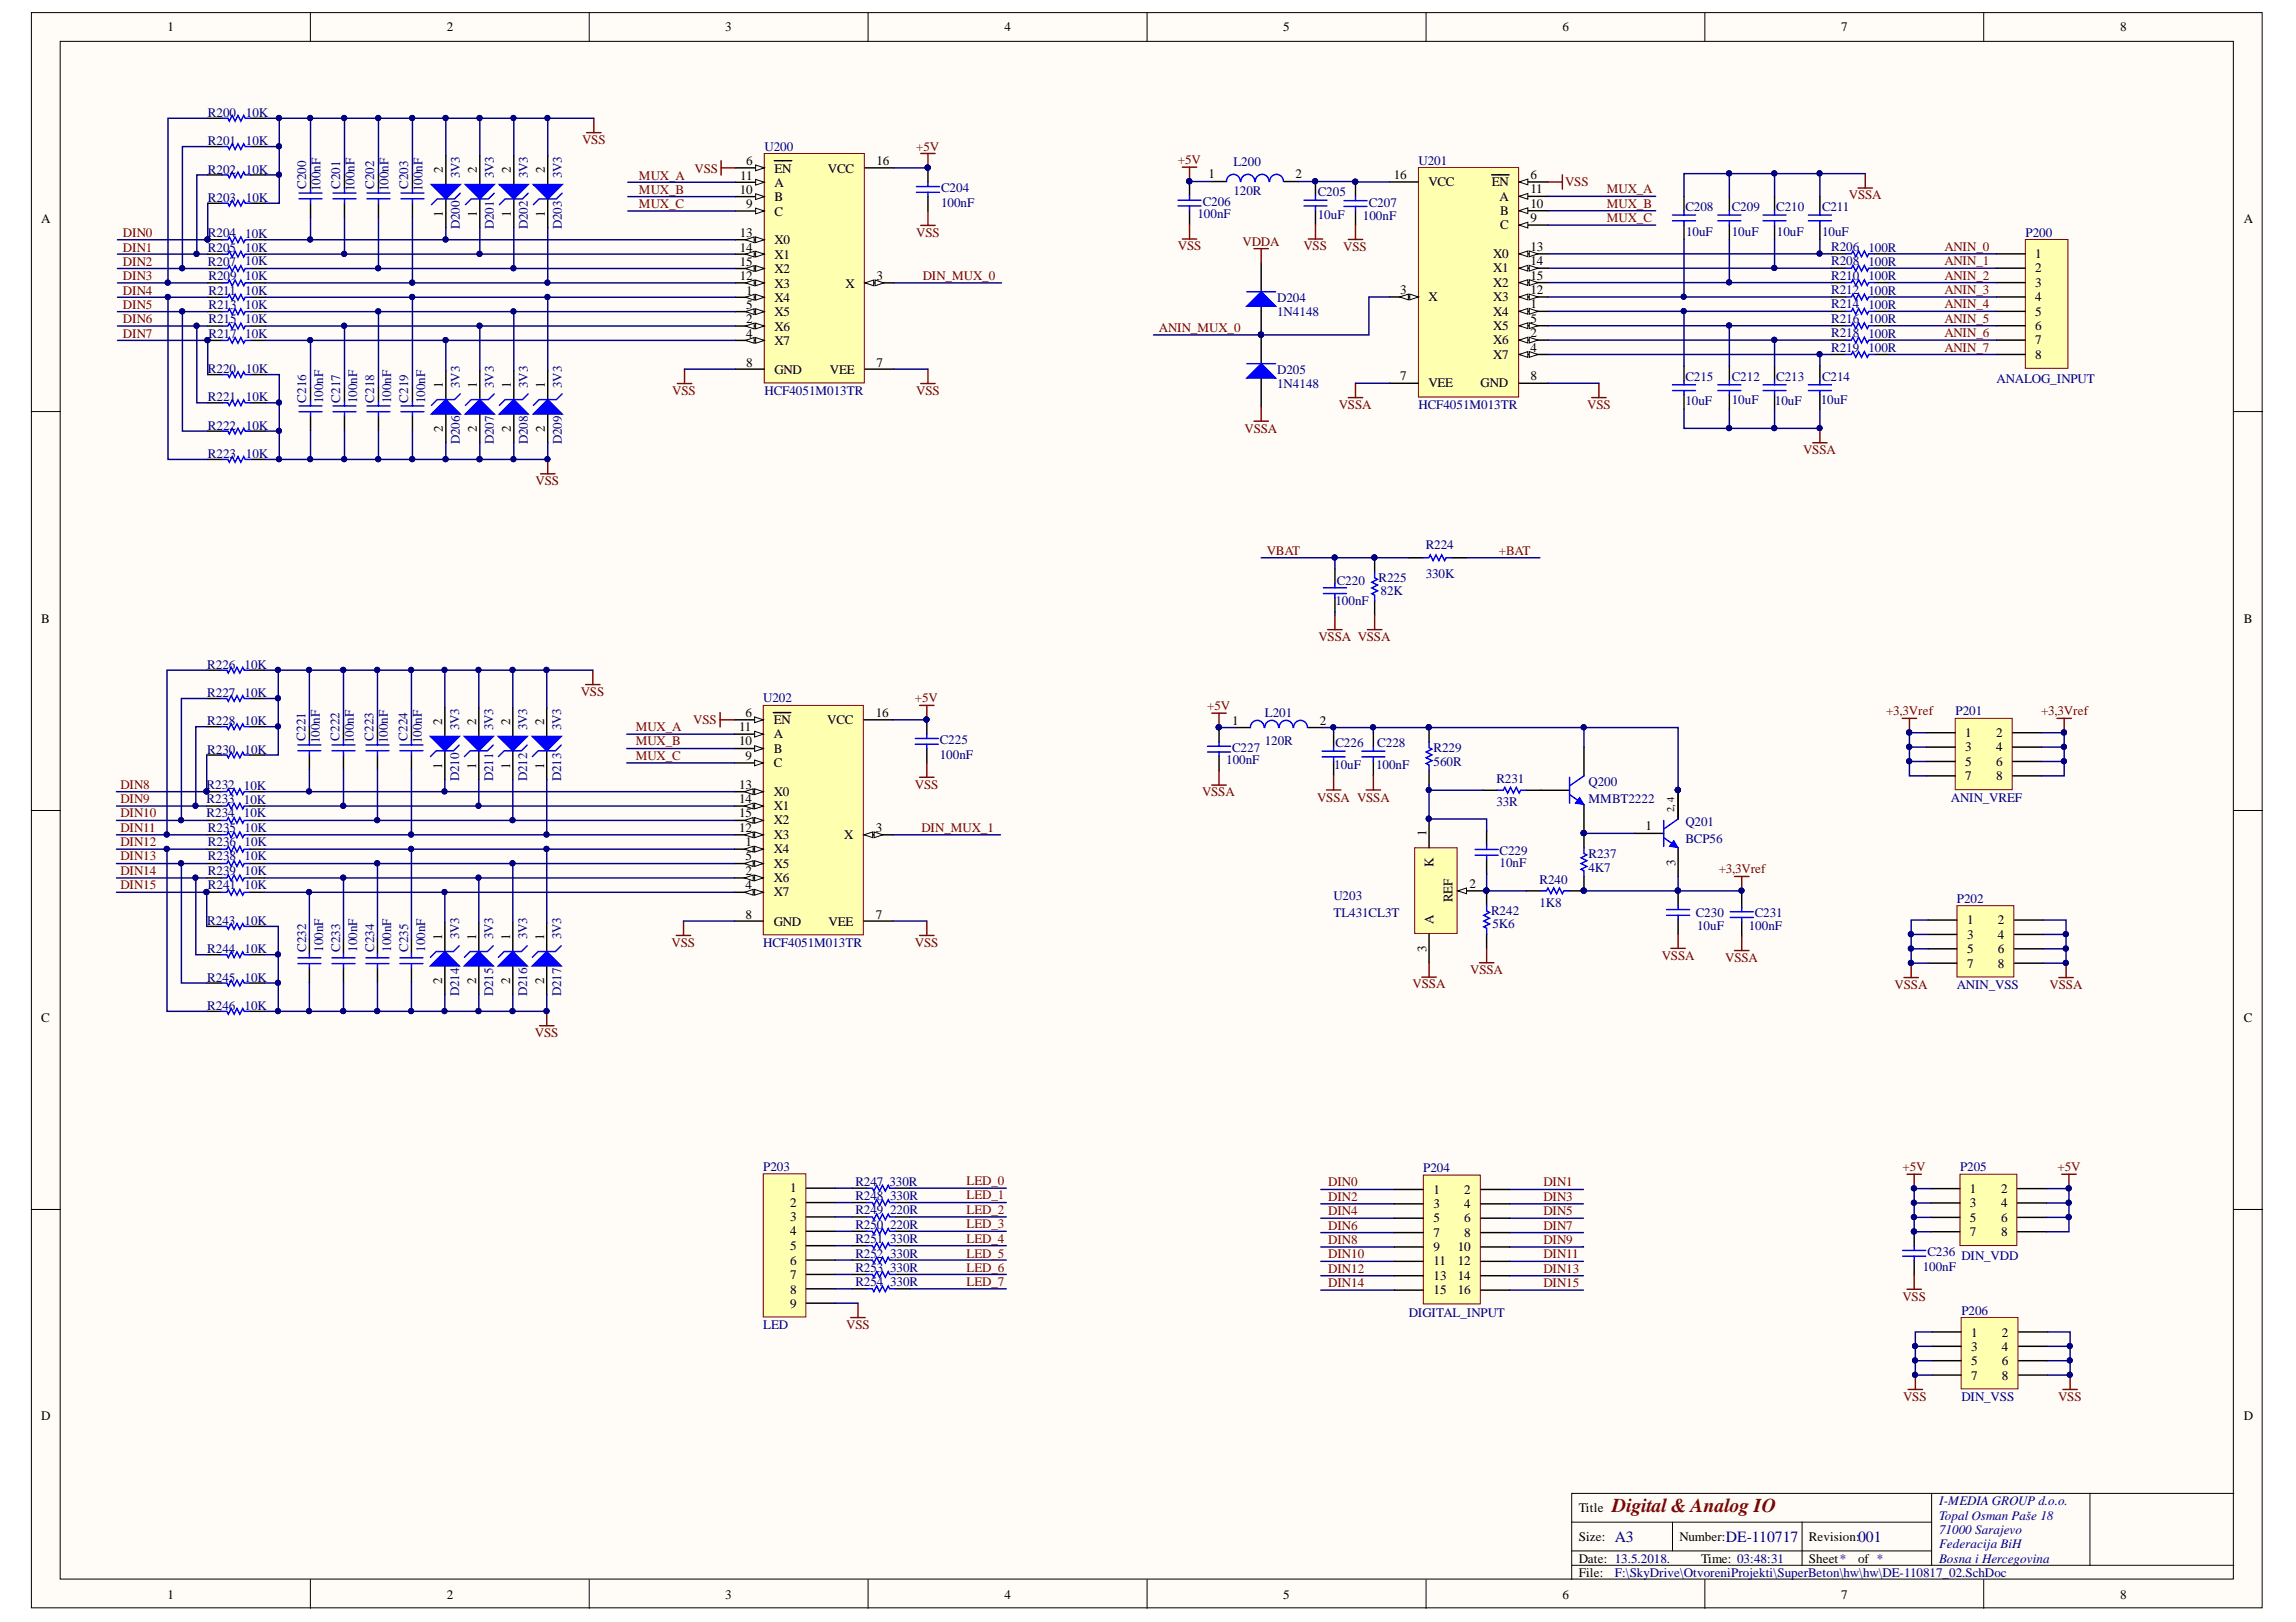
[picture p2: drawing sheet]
<svg xmlns="http://www.w3.org/2000/svg" width="297mm" height="210mm" viewBox="0 0 297 210" stroke-linecap="round" stroke-linejoin="round" font-family="sans-serif">
<defs><g id="words">
<text font-size="2.5" fill="#800000" x="208.6" y="195.7">Digital &amp; Analog IO</text>
<g font-size="2" fill="#000080">
<text x="208.9" y="199.5">A3</text>
<text x="223.3" y="199.5">DE-110717</text>
<text x="240.4" y="199.5">001</text>
</g>
<g font-size="1.7">
<text x="21.7" y="4.1">1</text>
<text x="57.8" y="4.1">2</text>
<text x="93.8" y="4.1">3</text>
<text x="130" y="4.1">4</text>
<text x="166" y="4.1">5</text>
<text x="202.1" y="4.1">6</text>
<text x="238.2" y="4.1">7</text>
<text x="274.3" y="4.1">8</text>
<text x="57.3" y="22.4" transform="rotate(-90 57.3 22.4)">2</text>
<text x="61.7" y="22.4" transform="rotate(-90 61.7 22.4)">2</text>
<text x="66.1" y="22.4" transform="rotate(-90 66.1 22.4)">2</text>
<text x="70.5" y="22.4" transform="rotate(-90 70.5 22.4)">2</text>
<text x="95.8" y="23.3">11</text>
<text x="96.5" y="21.4">6</text>
<text x="100.2" y="22.3">EN</text>
<text x="107.1" y="22.3">VCC</text>
<text x="113.4" y="21.4">16</text>
<text x="156.4" y="23.1">1</text>
<text x="167.6" y="23.1">2</text>
<text x="180.3" y="23.2">16</text>
<text x="198" y="23.2">6</text>
<text x="5.3" y="28.9">A</text>
<text x="57.3" y="28.1" transform="rotate(-90 57.3 28.1)">1</text>
<text x="61.7" y="28.1" transform="rotate(-90 61.7 28.1)">1</text>
<text x="66.1" y="28.1" transform="rotate(-90 66.1 28.1)">1</text>
<text x="70.5" y="28.1" transform="rotate(-90 70.5 28.1)">1</text>
<text x="95.7" y="25.1">10</text>
<text x="96.5" y="27">9</text>
<text x="100.2" y="27.9">C</text>
<text x="100.2" y="26">B</text>
<text x="100.2" y="24.2">A</text>
<text x="184.8" y="24.1">VCC</text>
<text x="193" y="24.1">EN</text>
<text x="194" y="26">A</text>
<text x="194.1" y="29.7">C</text>
<text x="194.1" y="27.8">B</text>
<text x="198" y="28.8">9</text>
<text x="198" y="26.9">10</text>
<text x="198" y="25">11</text>
<text x="290.3" y="28.9">A</text>
<text x="95.7" y="30.7">13</text>
<text x="95.7" y="34.4">15</text>
<text x="95.7" y="32.6">14</text>
<text x="100.2" y="31.6">X0</text>
<text x="100.2" y="35.3">X2</text>
<text x="100.2" y="33.5">X1</text>
<text x="193.2" y="33.4">X0</text>
<text x="193.2" y="35.3">X1</text>
<text x="198" y="32.5">13</text>
<text x="198" y="34.3">14</text>
<text x="263.3" y="33.4">1</text>
<text x="263.3" y="35.3">2</text>
<text x="95.7" y="36.3">12</text>
<text x="96.5" y="41.9">2</text>
<text x="96.5" y="38.1">1</text>
<text x="96.5" y="40">5</text>
<text x="100.2" y="39.1">X4</text>
<text x="100.2" y="40.9">X5</text>
<text x="100.2" y="37.2">X3</text>
<text x="109.4" y="37.2">X</text>
<text x="113.4" y="36.3">3</text>
<text x="181.1" y="38.1">3</text>
<text x="184.8" y="39">X</text>
<text x="193.2" y="40.8">X4</text>
<text x="193.2" y="39">X3</text>
<text x="193.2" y="37.1">X2</text>
<text x="198" y="39.9">1</text>
<text x="198" y="41.8">5</text>
<text x="198" y="38.1">12</text>
<text x="198" y="36.2">15</text>
<text x="263.3" y="37.1">3</text>
<text x="263.3" y="39">4</text>
<text x="263.3" y="40.8">5</text>
<text x="96.5" y="43.7">4</text>
<text x="96.5" y="47.4">8</text>
<text x="100.2" y="42.8">X6</text>
<text x="100.2" y="44.6">X7</text>
<text x="113.4" y="47.4">7</text>
<text x="193.2" y="44.6">X6</text>
<text x="193.2" y="46.4">X7</text>
<text x="193.2" y="42.7">X5</text>
<text x="198" y="43.6">2</text>
<text x="198" y="45.5">4</text>
<text x="263.3" y="42.7">6</text>
<text x="263.3" y="44.6">7</text>
<text x="263.3" y="46.4">8</text>
<text x="57.3" y="50.2" transform="rotate(-90 57.3 50.2)">1</text>
<text x="61.7" y="50.2" transform="rotate(-90 61.7 50.2)">1</text>
<text x="66.1" y="50.2" transform="rotate(-90 66.1 50.2)">1</text>
<text x="70.5" y="50.2" transform="rotate(-90 70.5 50.2)">1</text>
<text x="100.2" y="48.4">GND</text>
<text x="107.4" y="48.4">VEE</text>
<text x="181.1" y="49.2">7</text>
<text x="184.8" y="50.1">VEE</text>
<text x="191.6" y="50.1">GND</text>
<text x="198" y="49.2">8</text>
<text x="57.3" y="55.9" transform="rotate(-90 57.3 55.9)">2</text>
<text x="61.7" y="55.9" transform="rotate(-90 61.7 55.9)">2</text>
<text x="66.1" y="55.9" transform="rotate(-90 66.1 55.9)">2</text>
<text x="70.5" y="55.9" transform="rotate(-90 70.5 55.9)">2</text>
<text x="5.3" y="80.6">B</text>
<text x="290.3" y="80.6">B</text>
<text x="57.2" y="93.8" transform="rotate(-90 57.2 93.8)">2</text>
<text x="61.6" y="93.8" transform="rotate(-90 61.6 93.8)">2</text>
<text x="66" y="93.8" transform="rotate(-90 66 93.8)">2</text>
<text x="70.4" y="93.8" transform="rotate(-90 70.4 93.8)">2</text>
<text x="95.6" y="94.6">11</text>
<text x="96.5" y="92.7">6</text>
<text x="100.1" y="93.7">EN</text>
<text x="100.1" y="95.5">A</text>
<text x="107" y="93.7">VCC</text>
<text x="113.3" y="92.7">16</text>
<text x="159.4" y="93.8">1</text>
<text x="170.7" y="93.8">2</text>
<text x="254.3" y="95.4">1</text>
<text x="258.2" y="95.4">2</text>
<text x="57.2" y="99.5" transform="rotate(-90 57.2 99.5)">1</text>
<text x="61.6" y="99.5" transform="rotate(-90 61.6 99.5)">1</text>
<text x="66" y="99.5" transform="rotate(-90 66 99.5)">1</text>
<text x="70.4" y="99.5" transform="rotate(-90 70.4 99.5)">1</text>
<text x="95.6" y="96.5">10</text>
<text x="96.5" y="98.3">9</text>
<text x="100.1" y="99.3">C</text>
<text x="100.1" y="97.4">B</text>
<text x="254.3" y="97.2">3</text>
<text x="254.3" y="99.1">5</text>
<text x="254.3" y="100.9">7</text>
<text x="258.2" y="97.2">4</text>
<text x="258.2" y="99.1">6</text>
<text x="258.2" y="100.9">8</text>
<text x="95.6" y="102">13</text>
<text x="95.6" y="107.6">12</text>
<text x="95.6" y="105.8">15</text>
<text x="95.6" y="103.9">14</text>
<text x="100.1" y="103">X0</text>
<text x="100.1" y="106.7">X2</text>
<text x="100.1" y="104.8">X1</text>
<text x="113.3" y="107.6">3</text>
<text x="212.9" y="107.5">1</text>
<text x="96.5" y="113.2">2</text>
<text x="96.5" y="109.5">1</text>
<text x="96.5" y="111.3">5</text>
<text x="100.1" y="110.4">X4</text>
<text x="100.1" y="112.3">X5</text>
<text x="100.1" y="108.6">X3</text>
<text x="109.2" y="108.6">X</text>
<text x="184.5" y="108.2" transform="rotate(-90 184.5 108.2)">1</text>
<text x="185.5" y="112.2" transform="rotate(-90 185.5 112.2)">K</text>
<text x="216.8" y="112" transform="rotate(-90 216.8 112)">3</text>
<text x="96.5" y="115.1">4</text>
<text x="96.5" y="118.9">8</text>
<text x="100.1" y="114.1">X6</text>
<text x="100.1" y="116">X7</text>
<text x="100.1" y="119.8">GND</text>
<text x="107.2" y="119.8">VEE</text>
<text x="113.3" y="118.9">7</text>
<text x="185.5" y="119.5" transform="rotate(-90 185.5 119.5)">A</text>
<text x="187.9" y="116.8" transform="rotate(-90 187.9 116.8)">REF</text>
<text x="190.1" y="114.9">2</text>
<text x="254.5" y="119.6">1</text>
<text x="258.5" y="119.6">2</text>
<text x="57.2" y="121.7" transform="rotate(-90 57.2 121.7)">1</text>
<text x="61.6" y="121.7" transform="rotate(-90 61.6 121.7)">1</text>
<text x="66" y="121.7" transform="rotate(-90 66 121.7)">1</text>
<text x="70.4" y="121.7" transform="rotate(-90 70.4 121.7)">1</text>
<text x="184.5" y="123.2" transform="rotate(-90 184.5 123.2)">3</text>
<text x="254.5" y="121.5">3</text>
<text x="254.5" y="123.4">5</text>
<text x="254.5" y="125.2">7</text>
<text x="258.5" y="121.5">4</text>
<text x="258.5" y="123.4">6</text>
<text x="258.5" y="125.2">8</text>
<text x="57.2" y="127.3" transform="rotate(-90 57.2 127.3)">2</text>
<text x="61.6" y="127.3" transform="rotate(-90 61.6 127.3)">2</text>
<text x="66" y="127.3" transform="rotate(-90 66 127.3)">2</text>
<text x="70.4" y="127.3" transform="rotate(-90 70.4 127.3)">2</text>
<text x="5.3" y="132.2">C</text>
<text x="290.3" y="132.2">C</text>
<text x="102.2" y="154.3">1</text>
<text x="185.5" y="154.5">1</text>
<text x="189.4" y="154.5">2</text>
<text x="254.8" y="154.4">1</text>
<text x="258.9" y="154.4">2</text>
<text x="102.2" y="156.2">2</text>
<text x="102.2" y="158">3</text>
<text x="102.2" y="159.9">4</text>
<text x="102.2" y="161.7">5</text>
<text x="185.5" y="156.3">3</text>
<text x="185.5" y="158.2">5</text>
<text x="185.5" y="160">7</text>
<text x="185.5" y="161.9">9</text>
<text x="188.6" y="161.9">10</text>
<text x="189.4" y="156.3">4</text>
<text x="189.4" y="158.2">6</text>
<text x="189.4" y="160">8</text>
<text x="254.8" y="156.2">3</text>
<text x="254.8" y="158.1">5</text>
<text x="254.8" y="160">7</text>
<text x="258.9" y="156.2">4</text>
<text x="258.9" y="158.1">6</text>
<text x="258.9" y="160">8</text>
<text x="102.2" y="163.7">6</text>
<text x="102.2" y="165.5">7</text>
<text x="102.2" y="167.4">8</text>
<text x="185.5" y="163.8">11</text>
<text x="185.5" y="165.6">13</text>
<text x="185.5" y="167.5">15</text>
<text x="188.6" y="163.8">12</text>
<text x="188.6" y="165.6">14</text>
<text x="188.6" y="167.5">16</text>
<text x="102.2" y="169.3">9</text>
<text x="255" y="173">1</text>
<text x="259" y="173">2</text>
<text x="255" y="174.8">3</text>
<text x="255" y="176.7">5</text>
<text x="255" y="178.6">7</text>
<text x="259" y="174.8">4</text>
<text x="259" y="176.7">6</text>
<text x="259" y="178.6">8</text>
<text x="5.3" y="183.8">D</text>
<text x="290.3" y="183.8">D</text>
<text x="204.2" y="195.7">Title</text>
<text x="204.2" y="199.4">Size:</text>
<text x="204.2" y="202.2">Date: 13.5.2018.</text>
<text x="217.3" y="199.4">Number:</text>
<text x="220.1" y="202.2">Time: 03:48:31</text>
<text x="234" y="199.4">Revision:</text>
<text x="234" y="202.2">Sheet*</text>
<text x="240.4" y="202.2">of *</text>
<text x="21.7" y="206.9">1</text>
<text x="57.8" y="206.9">2</text>
<text x="93.8" y="206.9">3</text>
<text x="130" y="206.9">4</text>
<text x="166" y="206.9">5</text>
<text x="202.1" y="206.9">6</text>
<text x="204.2" y="204.1">File:</text>
<text x="238.2" y="206.9">7</text>
<text x="274.3" y="206.9">8</text>
</g>
<g font-size="1.7" fill="#000080">
<text x="26.9" y="15.1">R200</text>
<text x="31.8" y="15.1">10K</text>
<text x="26.9" y="18.8">R201</text>
<text x="26.9" y="22.5">R202</text>
<text x="31.8" y="18.8">10K</text>
<text x="31.8" y="22.5">10K</text>
<text x="59.5" y="23.1" transform="rotate(-90 59.5 23.1)">3V3</text>
<text x="63.9" y="23.1" transform="rotate(-90 63.9 23.1)">3V3</text>
<text x="68.3" y="23.1" transform="rotate(-90 68.3 23.1)">3V3</text>
<text x="72.7" y="23.1" transform="rotate(-90 72.7 23.1)">3V3</text>
<text x="98.9" y="19.5">U200</text>
<text x="159.6" y="21.5">L200</text>
<text x="183.5" y="21.3">U201</text>
<text x="26.9" y="26.1">R203</text>
<text x="31.8" y="26.1">10K</text>
<text x="39.6" y="24.4" transform="rotate(-90 39.6 24.4)">C200</text>
<text x="41.5" y="24.8" transform="rotate(-90 41.5 24.8)">100nF</text>
<text x="44" y="24.4" transform="rotate(-90 44 24.4)">C201</text>
<text x="45.9" y="24.8" transform="rotate(-90 45.9 24.8)">100nF</text>
<text x="48.4" y="24.4" transform="rotate(-90 48.4 24.4)">C202</text>
<text x="50.3" y="24.8" transform="rotate(-90 50.3 24.8)">100nF</text>
<text x="52.8" y="24.4" transform="rotate(-90 52.8 24.4)">C203</text>
<text x="54.7" y="24.8" transform="rotate(-90 54.7 24.8)">100nF</text>
<text x="59.5" y="29.7" transform="rotate(-90 59.5 29.7)">D200</text>
<text x="63.9" y="29.7" transform="rotate(-90 63.9 29.7)">D201</text>
<text x="68.3" y="29.7" transform="rotate(-90 68.3 29.7)">D202</text>
<text x="72.7" y="29.7" transform="rotate(-90 72.7 29.7)">D203</text>
<text x="121.8" y="24.9">C204</text>
<text x="121.8" y="26.7">100nF</text>
<text x="154.9" y="28.2">100nF</text>
<text x="155.6" y="26.6">C206</text>
<text x="159.6" y="25.2">120R</text>
<text x="170.5" y="25.4">C205</text>
<text x="170.5" y="28.3">10uF</text>
<text x="176.3" y="28.4">100nF</text>
<text x="177.1" y="26.7">C207</text>
<text x="218" y="27.3">C208</text>
<text x="224" y="27.3">C209</text>
<text x="229.8" y="27.3">C210</text>
<text x="235.7" y="27.3">C211</text>
<text x="26.9" y="34.4">R207</text>
<text x="26.9" y="32.6">R205</text>
<text x="26.9" y="30.7">R204</text>
<text x="31.7" y="34.3">10K</text>
<text x="31.7" y="32.6">10K</text>
<text x="31.7" y="30.8">10K</text>
<text x="218.1" y="30.5">10uF</text>
<text x="224" y="30.5">10uF</text>
<text x="229.9" y="30.5">10uF</text>
<text x="235.7" y="30.5">10uF</text>
<text x="236.9" y="32.5">R206</text>
<text x="236.9" y="34.3">R208</text>
<text x="241.7" y="32.6">100R</text>
<text x="241.7" y="34.4">100R</text>
<text x="262" y="30.6">P200</text>
<text x="27" y="38.1">R211</text>
<text x="27" y="40">R213</text>
<text x="27" y="41.9">R215</text>
<text x="27" y="36.3">R209</text>
<text x="31.7" y="38.1">10K</text>
<text x="31.7" y="40">10K</text>
<text x="31.7" y="41.9">10K</text>
<text x="31.7" y="36.3">10K</text>
<text x="165.2" y="39.1">D204</text>
<text x="165.2" y="40.9">1N4148</text>
<text x="236.9" y="36.2">R210</text>
<text x="236.9" y="38.1">R212</text>
<text x="236.9" y="39.9">R214</text>
<text x="236.9" y="41.8">R216</text>
<text x="241.7" y="36.3">100R</text>
<text x="241.7" y="38.1">100R</text>
<text x="241.7" y="40">100R</text>
<text x="241.7" y="41.9">100R</text>
<text x="27" y="43.7">R217</text>
<text x="31.7" y="43.7">10K</text>
<text x="236.9" y="43.6">R218</text>
<text x="236.9" y="45.5">R219</text>
<text x="241.7" y="43.7">100R</text>
<text x="241.7" y="45.6">100R</text>
<text x="26.9" y="48.3">R220</text>
<text x="26.9" y="51.9">R221</text>
<text x="31.8" y="48.3">10K</text>
<text x="31.8" y="51.9">10K</text>
<text x="39.6" y="52.2" transform="rotate(-90 39.6 52.2)">C216</text>
<text x="41.8" y="52.2" transform="rotate(-90 41.8 52.2)">100nF</text>
<text x="44" y="52.2" transform="rotate(-90 44 52.2)">C217</text>
<text x="46.2" y="52.2" transform="rotate(-90 46.2 52.2)">100nF</text>
<text x="48.4" y="52.2" transform="rotate(-90 48.4 52.2)">C218</text>
<text x="50.6" y="52.2" transform="rotate(-90 50.6 52.2)">100nF</text>
<text x="52.8" y="52.2" transform="rotate(-90 52.8 52.2)">C219</text>
<text x="55" y="52.2" transform="rotate(-90 55 52.2)">100nF</text>
<text x="59.5" y="50.2" transform="rotate(-90 59.5 50.2)">3V3</text>
<text x="63.9" y="50.2" transform="rotate(-90 63.9 50.2)">3V3</text>
<text x="68.3" y="50.2" transform="rotate(-90 68.3 50.2)">3V3</text>
<text x="72.7" y="50.2" transform="rotate(-90 72.7 50.2)">3V3</text>
<text x="98.9" y="51.2">HCF4051M013TR</text>
<text x="165.2" y="48.4">D205</text>
<text x="165.2" y="50.2">1N4148</text>
<text x="183.5" y="52.9">HCF4051M013TR</text>
<text x="218" y="49.3">C215</text>
<text x="218" y="52.4">10uF</text>
<text x="224" y="49.3">C212</text>
<text x="224" y="52.3">10uF</text>
<text x="229.6" y="52.4">10uF</text>
<text x="229.8" y="49.3">C213</text>
<text x="235.6" y="52.3">10uF</text>
<text x="235.7" y="49.3">C214</text>
<text x="258.3" y="49.5">ANALOG_INPUT</text>
<text x="26.9" y="55.6">R222</text>
<text x="26.9" y="59.3">R223</text>
<text x="31.8" y="55.6">10K</text>
<text x="31.8" y="59.3">10K</text>
<text x="59.5" y="57.5" transform="rotate(-90 59.5 57.5)">D206</text>
<text x="63.9" y="57.5" transform="rotate(-90 63.9 57.5)">D207</text>
<text x="68.3" y="57.5" transform="rotate(-90 68.3 57.5)">D208</text>
<text x="72.7" y="57.5" transform="rotate(-90 72.7 57.5)">D209</text>
<text x="184.4" y="71.1">R224</text>
<text x="172.9" y="75.7">C220</text>
<text x="178.4" y="75.3">R225</text>
<text x="178.6" y="76.9">82K</text>
<text x="184.4" y="74.7">330K</text>
<text x="172.8" y="78.3">100nF</text>
<text x="26.8" y="86.6">R226</text>
<text x="31.6" y="86.6">10K</text>
<text x="26.8" y="90.2">R227</text>
<text x="26.8" y="93.8">R228</text>
<text x="31.6" y="90.2">10K</text>
<text x="31.6" y="93.8">10K</text>
<text x="39.5" y="95.9" transform="rotate(-90 39.5 95.9)">C221</text>
<text x="43.9" y="95.9" transform="rotate(-90 43.9 95.9)">C222</text>
<text x="48.3" y="95.9" transform="rotate(-90 48.3 95.9)">C223</text>
<text x="52.7" y="95.9" transform="rotate(-90 52.7 95.9)">C224</text>
<text x="59.4" y="94.5" transform="rotate(-90 59.4 94.5)">3V3</text>
<text x="63.8" y="94.5" transform="rotate(-90 63.8 94.5)">3V3</text>
<text x="68.2" y="94.5" transform="rotate(-90 68.2 94.5)">3V3</text>
<text x="72.6" y="94.5" transform="rotate(-90 72.6 94.5)">3V3</text>
<text x="98.7" y="90.9">U202</text>
<text x="163.6" y="92.7">L201</text>
<text x="253" y="92.6">P201</text>
<text x="26.8" y="97.6">R230</text>
<text x="31.6" y="97.6">10K</text>
<text x="41.4" y="96.2" transform="rotate(-90 41.4 96.2)">100nF</text>
<text x="45.8" y="96.2" transform="rotate(-90 45.8 96.2)">100nF</text>
<text x="50.2" y="96.2" transform="rotate(-90 50.2 96.2)">100nF</text>
<text x="54.6" y="96.2" transform="rotate(-90 54.6 96.2)">100nF</text>
<text x="59.4" y="101.1" transform="rotate(-90 59.4 101.1)">D210</text>
<text x="63.8" y="101.1" transform="rotate(-90 63.8 101.1)">D211</text>
<text x="68.2" y="101.1" transform="rotate(-90 68.2 101.1)">D212</text>
<text x="72.6" y="101.1" transform="rotate(-90 72.6 101.1)">D213</text>
<text x="121.6" y="96.3">C225</text>
<text x="121.6" y="98.2">100nF</text>
<text x="158.6" y="98.9">100nF</text>
<text x="159.4" y="97.3">C227</text>
<text x="163.6" y="96.4">120R</text>
<text x="172.6" y="99.5">10uF</text>
<text x="172.8" y="96.7">C226</text>
<text x="178" y="99.5">100nF</text>
<text x="178.2" y="96.7">C228</text>
<text x="185.5" y="97.3">R229</text>
<text x="185.5" y="99.2">560R</text>
<text x="193.6" y="101.4">R231</text>
<text x="205.5" y="101.7">Q200</text>
<text x="26.7" y="105.8">R234</text>
<text x="26.7" y="103.9">R233</text>
<text x="26.7" y="102">R232</text>
<text x="26.9" y="107.6">R235</text>
<text x="31.6" y="105.7">10K</text>
<text x="31.6" y="104.1">10K</text>
<text x="31.6" y="102.2">10K</text>
<text x="31.6" y="107.6">10K</text>
<text x="193.6" y="104.3">33R</text>
<text x="205.5" y="103.9">MMBT2222</text>
<text x="218" y="106.9">Q201</text>
<text x="252.4" y="103.7">ANIN_VREF</text>
<text x="26.9" y="109.5">R236</text>
<text x="26.9" y="111.3">R238</text>
<text x="26.9" y="113.2">R239</text>
<text x="31.6" y="109.5">10K</text>
<text x="31.6" y="111.3">10K</text>
<text x="31.6" y="113.2">10K</text>
<text x="194" y="110.7">C229</text>
<text x="194" y="112.2">10nF</text>
<text x="205.5" y="111">R237</text>
<text x="205.5" y="112.9">4K7</text>
<text x="218" y="109.1">BCP56</text>
<text x="26.8" y="119.7">R243</text>
<text x="26.9" y="115.1">R241</text>
<text x="31.6" y="115.1">10K</text>
<text x="31.6" y="119.7">10K</text>
<text x="172.5" y="116.4">U203</text>
<text x="172.5" y="118.6">TL431CL3T</text>
<text x="192.9" y="118.4">R242</text>
<text x="199.2" y="114.4">R240</text>
<text x="199.2" y="117.3">1K8</text>
<text x="219.4" y="118.7">C230</text>
<text x="227" y="118.7">C231</text>
<text x="253.2" y="116.8">P202</text>
<text x="26.8" y="123.4">R244</text>
<text x="31.6" y="123.4">10K</text>
<text x="39.6" y="123.2" transform="rotate(-90 39.6 123.2)">C232</text>
<text x="41.8" y="123.2" transform="rotate(-90 41.8 123.2)">100nF</text>
<text x="44" y="123.2" transform="rotate(-90 44 123.2)">C233</text>
<text x="46.2" y="123.2" transform="rotate(-90 46.2 123.2)">100nF</text>
<text x="48.4" y="123.2" transform="rotate(-90 48.4 123.2)">C234</text>
<text x="50.6" y="123.2" transform="rotate(-90 50.6 123.2)">100nF</text>
<text x="52.8" y="123.2" transform="rotate(-90 52.8 123.2)">C235</text>
<text x="55" y="123.2" transform="rotate(-90 55 123.2)">100nF</text>
<text x="59.4" y="121.6" transform="rotate(-90 59.4 121.6)">3V3</text>
<text x="63.8" y="121.6" transform="rotate(-90 63.8 121.6)">3V3</text>
<text x="68.2" y="121.6" transform="rotate(-90 68.2 121.6)">3V3</text>
<text x="72.6" y="121.6" transform="rotate(-90 72.6 121.6)">3V3</text>
<text x="98.7" y="122.6">HCF4051M013TR</text>
<text x="193.1" y="120.1">5K6</text>
<text x="219.6" y="120.3">10uF</text>
<text x="226.2" y="120.3">100nF</text>
<text x="26.8" y="127.1">R245</text>
<text x="26.8" y="130.7">R246</text>
<text x="31.6" y="127.1">10K</text>
<text x="31.6" y="130.7">10K</text>
<text x="59.4" y="128.9" transform="rotate(-90 59.4 128.9)">D214</text>
<text x="63.8" y="128.9" transform="rotate(-90 63.8 128.9)">D215</text>
<text x="68.2" y="128.9" transform="rotate(-90 68.2 128.9)">D216</text>
<text x="72.6" y="128.9" transform="rotate(-90 72.6 128.9)">D217</text>
<text x="253.2" y="128">ANIN_VSS</text>
<text x="98.7" y="151.5">P203</text>
<text x="110.7" y="153.5">R247</text>
<text x="110.7" y="155.3">R248</text>
<text x="115.1" y="153.5">330R</text>
<text x="115.2" y="155.3">330R</text>
<text x="184.1" y="151.7">P204</text>
<text x="253.6" y="151.6">P205</text>
<text x="110.7" y="157.2">R249</text>
<text x="110.7" y="159">R250</text>
<text x="110.7" y="160.8">R251</text>
<text x="115.2" y="157.2">220R</text>
<text x="115.2" y="159">220R</text>
<text x="115.2" y="160.9">330R</text>
<text x="110.7" y="162.7">R252</text>
<text x="110.7" y="164.6">R253</text>
<text x="110.7" y="166.5">R254</text>
<text x="115.2" y="162.7">330R</text>
<text x="115.2" y="164.6">330R</text>
<text x="115.2" y="166.5">330R</text>
<text x="248.8" y="164.4">100nF</text>
<text x="249.3" y="162.6">C236 DIN_VDD</text>
<text x="98.7" y="172">LED</text>
<text x="182.2" y="170.4">DIGITAL_INPUT</text>
<text x="253.7" y="170.2">P206</text>
<text x="253.7" y="181.3">DIN_VSS</text>
<text x="250.9" y="194.8">I-MEDIA GROUP d.o.o.</text>
<text x="250.9" y="196.6">Topal Osman Paše 18</text>
<text x="250.9" y="198.5">71000 Sarajevo</text>
<text x="250.9" y="200.4">Federacija BiH</text>
<text x="250.9" y="202.2">Bosna i Hercegovina</text>
<text x="208.9" y="204.1">F:\SkyDrive\OtvoreniProjekti\SuperBeton\hw\hw\DE-110817_02.SchDoc</text>
</g>
<g font-size="1.7" fill="#800000">
<text x="75.3" y="18.7">VSS</text>
<text x="82.7" y="23.3">MUX_A</text>
<text x="89.9" y="22.3">VSS</text>
<text x="118.5" y="19.5">+5V</text>
<text x="152.4" y="21.2">+5V</text>
<text x="82.7" y="25.1">MUX_B</text>
<text x="82.7" y="27">MUX_C</text>
<text x="202.5" y="24.1">VSS</text>
<text x="207.9" y="25">MUX_A</text>
<text x="207.9" y="26.9">MUX_B</text>
<text x="207.9" y="28.8">MUX_C</text>
<text x="239.2" y="25.8">VSSA</text>
<text x="15.9" y="30.7">DIN0</text>
<text x="15.9" y="32.6">DIN1</text>
<text x="15.9" y="34.4">DIN2</text>
<text x="118.5" y="30.7">VSS</text>
<text x="152.4" y="32.4">VSS</text>
<text x="160.8" y="31.8">VDDA</text>
<text x="168.6" y="32.4">VSS</text>
<text x="173.8" y="32.5">VSS</text>
<text x="251.5" y="32.5">ANIN_0</text>
<text x="251.5" y="34.3">ANIN_1</text>
<text x="15.9" y="36.3">DIN3</text>
<text x="15.9" y="38.1">DIN4</text>
<text x="15.9" y="40">DIN5</text>
<text x="15.9" y="41.9">DIN6</text>
<text x="119.4" y="36.3">DIN_MUX_0</text>
<text x="251.5" y="36.2">ANIN_2</text>
<text x="251.5" y="38.1">ANIN_3</text>
<text x="251.5" y="39.9">ANIN_4</text>
<text x="251.5" y="41.8">ANIN_5</text>
<text x="15.9" y="43.7">DIN7</text>
<text x="149.9" y="43">ANIN_MUX_0</text>
<text x="251.5" y="43.6">ANIN_6</text>
<text x="251.5" y="45.5">ANIN_7</text>
<text x="87" y="51.2">VSS</text>
<text x="118.5" y="51.2">VSS</text>
<text x="173.2" y="52.9">VSSA</text>
<text x="205.3" y="52.9">VSS</text>
<text x="161" y="56">VSSA</text>
<text x="233.3" y="58.8">VSSA</text>
<text x="69.3" y="62.8">VSS</text>
<text x="163.9" y="71.8">VBAT</text>
<text x="193.9" y="71.8">+BAT</text>
<text x="170.6" y="82.9">VSSA VSSA</text>
<text x="75.1" y="90">VSS</text>
<text x="82.2" y="94.6">MUX_A</text>
<text x="89.7" y="93.7">VSS</text>
<text x="118.4" y="90.9">+5V</text>
<text x="156.2" y="91.9">+5V</text>
<text x="244" y="92.6">+3,3Vref</text>
<text x="264.1" y="92.6">+3,3Vref</text>
<text x="82.2" y="96.5">MUX_B</text>
<text x="82.2" y="98.3">MUX_C</text>
<text x="15.6" y="102">DIN8</text>
<text x="15.6" y="103.9">DIN9</text>
<text x="15.6" y="105.8">DIN10</text>
<text x="15.6" y="107.6">DIN11</text>
<text x="118.4" y="102">VSS</text>
<text x="119.2" y="107.6">DIN_MUX_1</text>
<text x="155.5" y="103.1">VSSA</text>
<text x="170.4" y="103.7">VSSA VSSA</text>
<text x="15.6" y="109.5">DIN12</text>
<text x="15.6" y="111.3">DIN13</text>
<text x="15.6" y="113.2">DIN14</text>
<text x="222.4" y="113">+3,3Vref</text>
<text x="15.6" y="115.1">DIN15</text>
<text x="86.9" y="122.6">VSS</text>
<text x="118.4" y="122.6">VSS</text>
<text x="215" y="124.2">VSSA</text>
<text x="223.2" y="124.5">VSSA</text>
<text x="182.8" y="127.9">VSSA</text>
<text x="190.2" y="126.1">VSSA</text>
<text x="245.1" y="128">VSSA</text>
<text x="265.2" y="128">VSSA</text>
<text x="69.2" y="134.3">VSS</text>
<text x="125.1" y="153.4">LED_0</text>
<text x="125.1" y="155.2">LED_1</text>
<text x="171.8" y="155.4">DIN2</text>
<text x="171.8" y="153.5">DIN0</text>
<text x="199.7" y="153.5">DIN1</text>
<text x="199.7" y="155.4">DIN3</text>
<text x="246.1" y="151.6">+5V</text>
<text x="266.2" y="151.6">+5V</text>
<text x="125.1" y="157.1">LED_2</text>
<text x="125.1" y="158.9">LED_3</text>
<text x="125.1" y="160.8">LED_4</text>
<text x="171.8" y="157.3">DIN4</text>
<text x="171.8" y="159.1">DIN6</text>
<text x="171.8" y="161">DIN8</text>
<text x="199.7" y="157.3">DIN5</text>
<text x="199.7" y="159.1">DIN7</text>
<text x="199.7" y="161">DIN9</text>
<text x="125.1" y="162.7">LED_5</text>
<text x="125.1" y="164.6">LED_6</text>
<text x="125.1" y="166.5">LED_7</text>
<text x="171.8" y="162.8">DIN10</text>
<text x="171.8" y="164.7">DIN12</text>
<text x="171.8" y="166.6">DIN14</text>
<text x="199.7" y="162.8">DIN11</text>
<text x="199.7" y="164.7">DIN13</text>
<text x="199.7" y="166.6">DIN15</text>
<text x="109.5" y="172">VSS</text>
<text x="246.1" y="168.3">VSS</text>
<text x="246.2" y="181.3">VSS</text>
<text x="266.3" y="181.3">VSS</text>
</g>
<text font-size="1.4" x="216.6" y="105.1" transform="rotate(-90 216.6 105.1)">2, 4</text>
</g></defs>
<g fill="#fffcf8" stroke="#000" stroke-width=".13">
<path d="M4.1 1.6h288.6v206.5h-288.6z"/>
<path d="M7.8 5.4h281.1v198.9h-281.1z"/>
</g>
<g fill="none" stroke="#000" stroke-width=".13">
<path d="M40.2 1.6v3.8M76.2 1.6v3.8M112.3 1.6v3.8M148.4 1.6v3.8M184.5 1.6v3.8M220.6 1.6v3.8M256.6 1.6v3.8M4.1 53.3h3.7M289 53.3h3.7M4.1 104.9h3.7M289 104.9h3.7M4.1 156.5h3.7"/>
<path d="M289 156.5h3.7M203.3 197h46.6M216.4 197v3.7M233.1 197v5.6M249.9 193.3v9.3M270.4 193.3h-67.1v11.1M289 193.3h-18.6v9.3M40.2 204.4v3.7M76.2 204.4v3.7M112.3 204.4v3.7M148.4 204.4v3.7M184.5 204.4v3.7"/>
<path d="M203.3 202.6h85.7M203.3 200.7h46.6M220.6 204.4v3.7M256.6 204.4v3.7"/>
</g>
<g fill="none" stroke="#000" stroke-width=".19">
<path d="M26.9 15.3h1.8M26.9 19h1.8M32.5 15.3h1.8M32.5 19h1.8M26.9 38.5h1.8M26.9 36.6h1.8M26.9 34.7h1.8M26.9 32.9h1.8M26.9 31h1.8M26.9 22.6h1.8M26.9 26.3h1.8M32.5 38.5h1.8"/>
<path d="M32.5 36.6h1.8M32.5 34.7h1.8M32.5 32.9h1.8M32.5 31h1.8M32.5 22.6h1.8M32.5 26.3h1.8M40.2 22.6v1.8M40.2 26.3v1.8M44.6 22.6v1.8M44.6 26.3v1.8M49 22.6v1.8M49 26.3v1.8"/>
<path d="M53.4 22.6v1.8M53.4 26.3v1.8M26.9 40.3h1.8M26.9 42.2h1.8M26.9 44.1h1.8M26.9 48.5h1.8M26.9 52.1h1.8M26.9 55.8h1.8M26.9 59.5h1.8M32.5 40.3h1.8M32.5 42.2h1.8M32.5 44.1h1.8"/>
<path d="M32.5 48.5h1.8M32.5 52.1h1.8M32.5 55.8h1.8M32.5 59.5h1.8M40.2 50.1v1.9M40.2 53.8v1.9M44.6 50.1v1.9M44.6 53.8v1.9M49 50.1v1.9M49 53.8v1.9M53.4 50.1v1.9M53.4 53.8v1.9"/>
</g>
<g fill="none" stroke="#00f" stroke-width=".19">
<path d="M28.7 15.3h.8l.2 .4 .3-.8 .4 .8 .4-.8 .4 .8 .3-.8 .2 .4h.8M28.7 19h.8l.2 .3 .3-.7 .4 .7 .4-.7 .4 .7 .3-.7 .2 .4h.8M28.7 38.5h.8l.2-.4 .3 .7 .4-.7 .4 .7 .4-.7 .3 .7 .2-.3h.8M28.7 36.6h.8l.2-.4 .3 .8 .4-.8 .4 .8 .4-.8 .3 .8 .2-.4h.8M28.7 34.7h.8l.2-.3 .3 .7 .4-.7 .4 .7 .4-.7 .3 .7 .2-.4h.8M28.7 32.9h.8l.2-.4 .3 .8 .4-.8 .4 .8 .4-.8 .3 .8 .2-.4h.8M28.7 31h.8l.2-.3 .3 .7 .4-.7 .4 .7 .4-.7 .3 .7 .2-.4h.8M28.7 22.6h.8l.2 .4 .3-.7 .4 .7 .4-.7 .4 .7 .3-.7 .2 .3h.8M28.7 26.3h.8l.2 .4 .3-.8 .4 .8 .4-.8 .4 .8 .3-.8 .2 .4h.8M38.7 25.7h3M38.7 25h3M40.2 24.4v.6"/>
<path d="M40.2 25.7v.6M43.1 25.7h3M43.1 25h3M44.6 24.4v.6M44.6 25.7v.6M47.5 25.7h3M47.5 25h3M49 24.4v.6M49 25.7v.6M51.9 25.7h2.9M51.9 25h2.9M53.4 24.4v.6"/>
<path d="M53.4 25.7v.6M28.7 40.3h.8l.2-.3 .3 .7 .4-.7 .4 .7 .4-.7 .3 .7 .2-.4h.8M28.7 42.2h.8l.2-.4 .3 .8 .4-.8 .4 .8 .4-.8 .3 .8 .2-.4h.8M28.7 44.1h.8l.2-.4 .3 .7 .4-.7 .4 .7 .4-.7 .3 .7 .2-.3h.8M28.7 48.5h.8l.2 .4 .3-.8 .4 .8 .4-.8 .4 .8 .3-.8 .2 .4h.8M28.7 52.1h.8l.2 .4 .3-.7 .4 .7 .4-.7 .4 .7 .3-.7 .2 .3h.8M28.7 55.8h.8l.2 .4 .3-.8 .4 .8 .4-.8 .4 .8 .3-.8 .2 .4h.8M28.7 59.5h.8l.2 .3 .3-.7 .4 .7 .4-.7 .4 .7 .3-.7 .2 .4h.8M38.7 52.5h3M38.7 53.3h3M40.2 52v.5M40.2 53.3v.5"/>
<path d="M43.1 52.5h3M43.1 53.3h3M44.6 52v.5M44.6 53.3v.5M47.5 52.5h3M47.5 53.3h3M49 52v.5M49 53.3v.5M51.9 52.5h2.9M51.9 53.3h2.9M53.4 52v.5M53.4 53.3v.5"/>
</g>
<g fill="#000080" stroke="#000080" stroke-width=".13">
<circle cx="26.8" cy="44" r=".34"/>
<circle cx="26.8" cy="31" r=".34"/>
</g>
<path d="M98.9 19.9h12.9v29.7h-12.9z" fill="#ffffb0" stroke="#800000" stroke-width=".13"/>
<path d="M95.2 42.2h3.7" fill="none" stroke="#000" stroke-width=".19"/>
<path d="M97.8 41.8l1.1 .4-1.1 .4z" fill="#fffcf8"/>
<path d="M97.8 41.8l1.1 .4-1.1 .4z" fill="none" stroke="#000" stroke-width=".13"/>
<path d="M96.5 42.2l1.1-.4v.8z" fill="#fffcf8"/>
<path d="M96.5 42.2l1.1-.4v.8z" fill="none" stroke="#000" stroke-width=".13"/>
<path d="M95.2 38.5h3.7" fill="none" stroke="#000" stroke-width=".19"/>
<path d="M97.8 38.1l1.1 .4-1.1 .3z" fill="#fffcf8"/>
<path d="M97.8 38.1l1.1 .4-1.1 .3z" fill="none" stroke="#000" stroke-width=".13"/>
<path d="M96.5 38.5l1.1-.4v.7z" fill="#fffcf8"/>
<path d="M96.5 38.5l1.1-.4v.7z" fill="none" stroke="#000" stroke-width=".13"/>
<path d="M111.9 36.6h3.7" fill="none" stroke="#000" stroke-width=".19"/>
<path d="M111.9 36.6l1.1-.4v.8z" fill="#fffcf8"/>
<path d="M111.9 36.6l1.1-.4v.8z" fill="none" stroke="#000" stroke-width=".13"/>
<path d="M113.2 36.2l1.1 .4-1.1 .4z" fill="#fffcf8"/>
<path d="M113.2 36.2l1.1 .4-1.1 .4z" fill="none" stroke="#000" stroke-width=".13"/>
<path d="M95.2 44.1h3.7" fill="none" stroke="#000" stroke-width=".19"/>
<path d="M97.8 43.7l1.1 .4-1.1 .3z" fill="#fffcf8"/>
<path d="M97.8 43.7l1.1 .4-1.1 .3z" fill="none" stroke="#000" stroke-width=".13"/>
<path d="M96.5 44.1l1.1-.4v.7z" fill="#fffcf8"/>
<path d="M96.5 44.1l1.1-.4v.7z" fill="none" stroke="#000" stroke-width=".13"/>
<path d="M111.9 21.7h3.7M95.2 40.3h3.7" fill="none" stroke="#000" stroke-width=".19"/>
<path d="M97.8 40l1.1 .3-1.1 .4z" fill="#fffcf8"/>
<path d="M97.8 40l1.1 .3-1.1 .4z" fill="none" stroke="#000" stroke-width=".13"/>
<path d="M96.5 40.3l1.1-.3v.7z" fill="#fffcf8"/>
<path d="M96.5 40.3l1.1-.3v.7z" fill="none" stroke="#000" stroke-width=".13"/>
<path d="M95.2 21.7h3.7" fill="none" stroke="#000" stroke-width=".19"/>
<path d="M97.8 21.4l1.1 .3-1.1 .4z" fill="#fffcf8"/>
<path d="M97.8 21.4l1.1 .3-1.1 .4z" fill="none" stroke="#000" stroke-width=".13"/>
<path d="M95.2 31h3.7M100.2 20.8h2.2" fill="none" stroke="#000" stroke-width=".19"/>
<path d="M97.8 30.7l1.1 .3-1.1 .4z" fill="#fffcf8"/>
<path d="M97.8 30.7l1.1 .3-1.1 .4z" fill="none" stroke="#000" stroke-width=".13"/>
<path d="M96.5 31l1.1-.3v.7z" fill="#fffcf8"/>
<path d="M96.5 31l1.1-.3v.7z" fill="none" stroke="#000" stroke-width=".13"/>
<path d="M95.2 36.6h3.7M95.2 47.8h3.7M111.9 47.8h3.7" fill="none" stroke="#000" stroke-width=".19"/>
<path d="M97.8 36.2l1.1 .4-1.1 .4z" fill="#fffcf8"/>
<path d="M97.8 36.2l1.1 .4-1.1 .4z" fill="none" stroke="#000" stroke-width=".13"/>
<path d="M96.5 36.6l1.1-.4v.8z" fill="#fffcf8"/>
<path d="M96.5 36.6l1.1-.4v.8z" fill="none" stroke="#000" stroke-width=".13"/>
<path d="M95.2 27.3h3.7" fill="none" stroke="#000" stroke-width=".19"/>
<path d="M97.8 26.9l1.1 .4-1.1 .4z" fill="#fffcf8"/>
<path d="M97.8 26.9l1.1 .4-1.1 .4z" fill="none" stroke="#000" stroke-width=".13"/>
<path d="M95.2 25.4h3.7" fill="none" stroke="#000" stroke-width=".19"/>
<path d="M97.8 25.1l1.1 .3-1.1 .4z" fill="#fffcf8"/>
<path d="M97.8 25.1l1.1 .3-1.1 .4z" fill="none" stroke="#000" stroke-width=".13"/>
<path d="M95.2 23.6h3.7" fill="none" stroke="#000" stroke-width=".19"/>
<path d="M97.8 23.2l1.1 .4-1.1 .4z" fill="#fffcf8"/>
<path d="M97.8 23.2l1.1 .4-1.1 .4z" fill="none" stroke="#000" stroke-width=".13"/>
<path d="M95.2 34.7h3.7" fill="none" stroke="#000" stroke-width=".19"/>
<path d="M97.8 34.4l1.1 .3-1.1 .4z" fill="#fffcf8"/>
<path d="M97.8 34.4l1.1 .3-1.1 .4z" fill="none" stroke="#000" stroke-width=".13"/>
<path d="M96.5 34.7l1.1-.3v.7z" fill="#fffcf8"/>
<path d="M96.5 34.7l1.1-.3v.7z" fill="none" stroke="#000" stroke-width=".13"/>
<path d="M95.2 32.9h3.7" fill="none" stroke="#000" stroke-width=".19"/>
<path d="M97.8 32.5l1.1 .4-1.1 .4z" fill="#fffcf8"/>
<path d="M97.8 32.5l1.1 .4-1.1 .4z" fill="none" stroke="#000" stroke-width=".13"/>
<path d="M96.5 32.9l1.1-.4v.8z" fill="#fffcf8"/>
<path d="M96.5 32.9l1.1-.4v.8z" fill="none" stroke="#000" stroke-width=".13"/>
<path d="M120.1 21.7v1.9M120.1 25.4v1.9" fill="none" stroke="#000" stroke-width=".19"/>
<circle cx="120" cy="21.7" r=".34" fill="#000080" stroke="#000080" stroke-width=".13"/>
<path d="M118.6 24.1h2.9M118.6 24.9h2.9M120.1 23.6v.5M120.1 24.9v.5" fill="none" stroke="#00f" stroke-width=".19"/>
<path d="M119.1 19.9h1.9M120.1 19.9v1.8M119.1 29.2h1.9M120.1 27.3v1.9M87.6 49.6h1.9M88.6 47.8v1.8M119.1 49.6h1.9M120.1 47.8v1.8" fill="none" stroke="#800000" stroke-width=".19"/>
<path d="M183.5 21.7h13v29.7h-13z" fill="#ffffb0" stroke="#800000" stroke-width=".13"/>
<path d="M196.5 44h3.8" fill="none" stroke="#000" stroke-width=".19"/>
<path d="M196.5 44l1.2-.4v.8z" fill="#fffcf8"/>
<path d="M196.5 44l1.2-.4v.8z" fill="none" stroke="#000" stroke-width=".13"/>
<path d="M197.8 43.6l1.2 .4-1.2 .4z" fill="#fffcf8"/>
<path d="M197.8 43.6l1.2 .4-1.2 .4z" fill="none" stroke="#000" stroke-width=".13"/>
<path d="M196.5 40.3h3.8" fill="none" stroke="#000" stroke-width=".19"/>
<path d="M196.5 40.3l1.2-.4v.8z" fill="#fffcf8"/>
<path d="M196.5 40.3l1.2-.4v.8z" fill="none" stroke="#000" stroke-width=".13"/>
<path d="M197.8 39.9l1.2 .4-1.2 .4z" fill="#fffcf8"/>
<path d="M197.8 39.9l1.2 .4-1.2 .4z" fill="none" stroke="#000" stroke-width=".13"/>
<path d="M179.8 38.4h3.7" fill="none" stroke="#000" stroke-width=".19"/>
<path d="M182.4 38.1l1.1 .3-1.1 .4z" fill="#fffcf8"/>
<path d="M182.4 38.1l1.1 .3-1.1 .4z" fill="none" stroke="#000" stroke-width=".13"/>
<path d="M181.1 38.4l1.1-.3v.7z" fill="#fffcf8"/>
<path d="M181.1 38.4l1.1-.3v.7z" fill="none" stroke="#000" stroke-width=".13"/>
<path d="M196.5 45.9h3.8" fill="none" stroke="#000" stroke-width=".19"/>
<path d="M196.5 45.9l1.2-.4v.7z" fill="#fffcf8"/>
<path d="M196.5 45.9l1.2-.4v.7z" fill="none" stroke="#000" stroke-width=".13"/>
<path d="M197.8 45.5l1.2 .4-1.2 .3z" fill="#fffcf8"/>
<path d="M197.8 45.5l1.2 .4-1.2 .3z" fill="none" stroke="#000" stroke-width=".13"/>
<path d="M179.8 23.5h3.7M196.5 42.2h3.8" fill="none" stroke="#000" stroke-width=".19"/>
<path d="M196.5 42.2l1.2-.4v.7z" fill="#fffcf8"/>
<path d="M196.5 42.2l1.2-.4v.7z" fill="none" stroke="#000" stroke-width=".13"/>
<path d="M197.8 41.8l1.2 .4-1.2 .3z" fill="#fffcf8"/>
<path d="M197.8 41.8l1.2 .4-1.2 .3z" fill="none" stroke="#000" stroke-width=".13"/>
<path d="M196.5 23.5h3.8" fill="none" stroke="#000" stroke-width=".19"/>
<path d="M196.5 23.5l1.2-.3v.7z" fill="#fffcf8"/>
<path d="M196.5 23.5l1.2-.3v.7z" fill="none" stroke="#000" stroke-width=".13"/>
<path d="M193 22.6h2.2M196.5 32.9h3.8" fill="none" stroke="#000" stroke-width=".19"/>
<path d="M196.5 32.9l1.2-.4v.7z" fill="#fffcf8"/>
<path d="M196.5 32.9l1.2-.4v.7z" fill="none" stroke="#000" stroke-width=".13"/>
<path d="M197.8 32.5l1.2 .4-1.2 .3z" fill="#fffcf8"/>
<path d="M197.8 32.5l1.2 .4-1.2 .3z" fill="none" stroke="#000" stroke-width=".13"/>
<path d="M196.5 38.4h3.8M179.8 49.6h3.7M196.5 49.6h3.8" fill="none" stroke="#000" stroke-width=".19"/>
<path d="M196.5 38.4l1.2-.3v.7z" fill="#fffcf8"/>
<path d="M196.5 38.4l1.2-.3v.7z" fill="none" stroke="#000" stroke-width=".13"/>
<path d="M197.8 38.1l1.2 .3-1.2 .4z" fill="#fffcf8"/>
<path d="M197.8 38.1l1.2 .3-1.2 .4z" fill="none" stroke="#000" stroke-width=".13"/>
<path d="M196.5 29.1h3.8" fill="none" stroke="#000" stroke-width=".19"/>
<path d="M196.5 29.1l1.2-.3v.7z" fill="#fffcf8"/>
<path d="M196.5 29.1l1.2-.3v.7z" fill="none" stroke="#000" stroke-width=".13"/>
<path d="M196.5 27.3h3.8" fill="none" stroke="#000" stroke-width=".19"/>
<path d="M196.5 27.3l1.2-.4v.7z" fill="#fffcf8"/>
<path d="M196.5 27.3l1.2-.4v.7z" fill="none" stroke="#000" stroke-width=".13"/>
<path d="M196.5 25.4h3.8" fill="none" stroke="#000" stroke-width=".19"/>
<path d="M196.5 25.4l1.2-.4v.8z" fill="#fffcf8"/>
<path d="M196.5 25.4l1.2-.4v.8z" fill="none" stroke="#000" stroke-width=".13"/>
<path d="M196.5 36.6h3.8" fill="none" stroke="#000" stroke-width=".19"/>
<path d="M196.5 36.6l1.2-.4v.7z" fill="#fffcf8"/>
<path d="M196.5 36.6l1.2-.4v.7z" fill="none" stroke="#000" stroke-width=".13"/>
<path d="M197.8 36.2l1.2 .4-1.2 .3z" fill="#fffcf8"/>
<path d="M197.8 36.2l1.2 .4-1.2 .3z" fill="none" stroke="#000" stroke-width=".13"/>
<path d="M196.5 34.7h3.8" fill="none" stroke="#000" stroke-width=".19"/>
<path d="M196.5 34.7l1.2-.4v.8z" fill="#fffcf8"/>
<path d="M196.5 34.7l1.2-.4v.8z" fill="none" stroke="#000" stroke-width=".13"/>
<path d="M197.8 34.3l1.2 .4-1.2 .4z" fill="#fffcf8"/>
<path d="M197.8 34.3l1.2 .4-1.2 .4z" fill="none" stroke="#000" stroke-width=".13"/>
<g fill="none" stroke="#000" stroke-width=".19">
<path d="M156.8 23.5h1.9M166.1 23.5h1.9M170.2 23.5v1.9M170.2 27.2v1.9M175.4 23.5v1.9M175.4 27.3v1.8M217.9 25.4v1.9M217.9 29.1v1.9M223.7 25.4v1.9M223.7 29.1v1.9M229.6 25.4v1.9M229.6 29.1v1.9"/>
<path d="M235.4 25.4v1.9M235.4 29.1v1.9M236.9 32.9h1.9M236.9 34.7h1.9M236.9 36.6h1.9M236.9 38.4h1.9M242.5 32.9h1.9M242.5 34.7h1.9M242.5 36.6h1.9M242.5 38.4h1.9M217.9 47.4v1.8M217.9 51.1v1.9"/>
<path d="M223.7 47.4v1.8M223.7 51.1v1.9M229.6 47.4v1.8M229.6 51.1v1.9M235.4 47.4v1.8M235.4 51.1v1.9M236.9 40.3h1.9M236.9 42.2h1.9M236.9 44h1.9M236.9 45.9h1.9M242.5 40.3h1.9M242.5 42.2h1.9"/>
<path d="M242.5 44h1.9M242.5 45.9h1.9"/>
</g>
<g fill="#000080" stroke="#000080" stroke-width=".13">
<circle cx="175.3" cy="23.5" r=".34"/>
<circle cx="153.9" cy="23.5" r=".34"/>
<circle cx="235.4" cy="55.4" r=".33"/>
<circle cx="170.1" cy="23.5" r=".33"/>
</g>
<g fill="none" stroke="#00f" stroke-width=".19">
<path d="M160.5 23.5a.89 .89 0 0 0-.9-.9 .89 .89 0 0 0-.9 .9M162.3 23.5a.89 .89 0 0 0-.9-.9 .89 .89 0 0 0-.9 .9M164.2 23.5a.88 .88 0 0 0-.9-.9 .88 .88 0 0 0-.9 .9M166 23.5a.88 .88 0 0 0-.9-.9 .88 .88 0 0 0-.8 .9M168.7 25.9h3M168.7 26.7h3M170.2 25.4v.5M170.2 26.7v.5M173.9 26h3M173.9 26.7h3M175.4 25.4v.6M175.4 26.7v.6"/>
<path d="M216.4 28.6h3M216.4 27.8h3M217.9 27.3v.5M217.9 28.6v.5M222.2 28.6h3M222.2 27.8h3M223.7 27.3v.5M223.7 28.6v.5M228.1 28.6h3M228.1 27.8h3M229.6 27.3v.5M229.6 28.6v.5"/>
<path d="M234 28.6h2.9M234 27.8h2.9M235.4 27.3v.5M235.4 28.6v.5M238.8 32.9h.7l.2-.4 .4 .7 .4-.7 .3 .7 .4-.7 .4 .7 .2-.3h.7M238.8 34.7h.7l.2-.4 .4 .8 .4-.8 .3 .8 .4-.8 .4 .8 .2-.4h.7M238.8 36.6h.7l.2-.4 .4 .7 .4-.7 .3 .7 .4-.7 .4 .7 .2-.3h.7M238.8 38.4h.7l.2-.3 .4 .7 .4-.7 .3 .7 .4-.7 .4 .7 .2-.4h.7M216.4 49.8h3M216.4 50.5h3M217.9 49.2v.6M217.9 50.5v.6"/>
<path d="M222.2 49.8h3M222.2 50.5h3M223.7 49.2v.6M223.7 50.5v.6M228.1 49.8h3M228.1 50.5h3M229.6 49.2v.6M229.6 50.5v.6M234 49.8h2.9M234 50.5h2.9M235.4 49.2v.6M235.4 50.5v.6"/>
<path d="M238.8 40.3h.7l.2-.4 .4 .8 .4-.8 .3 .8 .4-.8 .4 .8 .2-.4h.7M238.8 42.2h.7l.2-.4 .4 .7 .4-.7 .3 .7 .4-.7 .4 .7 .2-.3h.7M238.8 44h.7l.2-.4 .4 .8 .4-.8 .3 .8 .4-.8 .4 .8 .2-.4h.7M238.8 45.9h.7l.2-.4 .4 .7 .4-.7 .3 .7 .4-.7 .4 .7 .2-.3h.7"/>
</g>
<g fill="none" stroke="#800000" stroke-width=".19">
<path d="M153 21.6h1.8M153.9 21.6v1.9M169.3 30.9h1.8M170.2 29.1v1.8M174.4 31h1.9M175.4 29.1v1.9M240.4 24.3h1.8M241.3 22.5v1.8M174.4 51.5h1.9M175.4 49.6v1.9M205.9 51.5h1.9M206.9 49.6v1.9"/>
<path d="M234.5 57.3h1.9M235.4 55.4v1.9"/>
</g>
<path d="M183 109.7h5.5v11.1h-5.5z" fill="#ffffb0" stroke="#800000" stroke-width=".13"/>
<path d="M184.9 106v3.7M188.6 115.3h3.7" fill="none" stroke="#000" stroke-width=".19"/>
<circle cx="184.8" cy="105.9" r=".33" fill="#000080" stroke="#000080" stroke-width=".13"/>
<path d="M188.6 115.3l1.1-.4v.8z" fill="#fffcf8"/>
<path d="M188.6 115.3l1.1-.4v.8z" fill="none" stroke="#000" stroke-width=".13"/>
<g fill="#000080" stroke="#000080" stroke-width=".13">
<circle cx="192.3" cy="115.3" r=".34"/>
<circle cx="184.8" cy="105.9" r=".33"/>
<circle cx="184.8" cy="94.1" r=".33"/>
<circle cx="204.9" cy="115.3" r=".34"/>
<circle cx="217.1" cy="102.2" r=".34"/>
</g>
<path d="M184.9 94.2v1.8M184.9 99.7v1.9M192.3 115.3v1.8M197.5 115.3h1.8M203.1 115.3h1.8M211.5 107.8h3.7M217.1 102.3v3.7M217.1 109.7v3.7M184.9 120.9v3.7M192.3 120.9v1.8" fill="none" stroke="#000" stroke-width=".19"/>
<path d="M184.9 96v.8l.4 .1-.8 .4 .8 .4-.8 .4 .8 .3-.8 .4 .4 .2v.7M192.3 117.1v.8l.4 .2-.7 .4 .7 .3-.7 .4 .7 .4-.7 .3 .3 .2v.8M199.3 115.3h.8l.2-.4 .3 .8 .4-.8 .4 .8 .4-.8 .3 .8 .2-.4h.8M215.2 108.4l1.9 1.3M215.2 106.2v3.3M217.1 106l-1.9 1.3" fill="none" stroke="#00f" stroke-width=".19"/>
<path d="M216.5 108.8l.6 .9-1.1-.2z" fill="#00f"/>
<path d="M216.5 108.8l.6 .9-1.1-.2z" fill="none" stroke="#00f" stroke-width=".13"/>
<g fill="#000080" stroke="#000080" stroke-width=".13">
<circle cx="217.1" cy="102.2" r=".34"/>
<circle cx="204.9" cy="115.3" r=".34"/>
<circle cx="204.9" cy="107.8" r=".34"/>
</g>
<path d="M204.9 96.7v3.7M191.9 102.3h1.8M192.3 107.5v1.9M192.3 111.2v1.9M197.5 102.3h5.6M204.9 104.1v5.6M204.9 113.4v1.9" fill="none" stroke="#000" stroke-width=".19"/>
<path d="M190.8 110.7h3M190.8 109.9h3M192.3 109.4v.5M192.3 110.7v.5M193.7 102.3h.8l.2-.4 .3 .7 .4-.7 .4 .7 .4-.7 .3 .7 .2-.3h.8M203.1 102.8l1.8 1.3M203.1 100.6v3.3M204.9 109.7v.8l.4 .1-.8 .4 .8 .4-.8 .4 .8 .3-.8 .4 .4 .2v.7M204.9 100.4l-1.8 1.3" fill="none" stroke="#00f" stroke-width=".19"/>
<path d="M204.4 103.2l.5 .9-1.1-.2z" fill="#00f"/>
<path d="M204.4 103.2l.5 .9-1.1-.2z" fill="none" stroke="#00f" stroke-width=".13"/>
<g fill="#000080" stroke="#000080" stroke-width=".13">
<circle cx="204.9" cy="107.8" r=".34"/>
<circle cx="157.7" cy="94.1" r=".34"/>
<circle cx="217.1" cy="115.3" r=".34"/>
<circle cx="225.3" cy="115.3" r=".34"/>
<circle cx="70.8" cy="59.4" r=".33"/>
</g>
<path d="M75.9 17.2h1.9M76.8 15.3v1.9M70.9 59.5v1.8M69.9 61.3h1.9M156.8 92.3h1.8M157.7 92.3v1.9M224.4 113.4h1.9M225.3 113.4v1.9" fill="none" stroke="#800000" stroke-width=".19"/>
<path d="M172.5 94.8v1.8M172.5 98.5v1.9M177.7 94.8v1.8M177.7 98.5v1.9M217.1 115.3v1.8M217.1 119v1.9M225.3 115.6v1.8M225.3 119.3v1.8" fill="none" stroke="#000" stroke-width=".19"/>
<g fill="none" stroke="#00f" stroke-width=".19">
<path d="M171 97.2h3M171 97.9h3M172.5 96.6v.6M172.5 97.9v.6M176.2 97.2h3M176.2 97.9h3M177.7 96.6v.6M177.7 97.9v.6M215.6 117.7h3M215.6 118.5h3M217.1 117.1v.6M217.1 118.5v.5"/>
<path d="M223.8 118h3M223.8 118.7h3M225.3 117.4v.6M225.3 118.7v.6"/>
</g>
<path d="M98.7 91.3h13v29.7h-13z" fill="#ffffb0" stroke="#800000" stroke-width=".13"/>
<path d="M95 113.6h3.7" fill="none" stroke="#000" stroke-width=".19"/>
<path d="M97.6 113.2l1.1 .4-1.1 .4z" fill="#fffcf8"/>
<path d="M97.6 113.2l1.1 .4-1.1 .4z" fill="none" stroke="#000" stroke-width=".13"/>
<path d="M96.3 113.6l1.1-.4v.8z" fill="#fffcf8"/>
<path d="M96.3 113.6l1.1-.4v.8z" fill="none" stroke="#000" stroke-width=".13"/>
<path d="M95 109.9h3.7" fill="none" stroke="#000" stroke-width=".19"/>
<path d="M97.6 109.5l1.1 .4-1.1 .4z" fill="#fffcf8"/>
<path d="M97.6 109.5l1.1 .4-1.1 .4z" fill="none" stroke="#000" stroke-width=".13"/>
<path d="M96.3 109.9l1.1-.4v.8z" fill="#fffcf8"/>
<path d="M96.3 109.9l1.1-.4v.8z" fill="none" stroke="#000" stroke-width=".13"/>
<path d="M111.8 108h3.7" fill="none" stroke="#000" stroke-width=".19"/>
<path d="M111.8 108l1.1-.3v.7z" fill="#fffcf8"/>
<path d="M111.8 108l1.1-.3v.7z" fill="none" stroke="#000" stroke-width=".13"/>
<path d="M113.1 107.7l1.1 .3-1.1 .4z" fill="#fffcf8"/>
<path d="M113.1 107.7l1.1 .3-1.1 .4z" fill="none" stroke="#000" stroke-width=".13"/>
<path d="M95 115.5h3.7" fill="none" stroke="#000" stroke-width=".19"/>
<path d="M97.6 115.1l1.1 .4-1.1 .3z" fill="#fffcf8"/>
<path d="M97.6 115.1l1.1 .4-1.1 .3z" fill="none" stroke="#000" stroke-width=".13"/>
<path d="M96.3 115.5l1.1-.4v.7z" fill="#fffcf8"/>
<path d="M96.3 115.5l1.1-.4v.7z" fill="none" stroke="#000" stroke-width=".13"/>
<path d="M111.8 93.1h3.7M95 111.8h3.7" fill="none" stroke="#000" stroke-width=".19"/>
<path d="M97.6 111.4l1.1 .4-1.1 .3z" fill="#fffcf8"/>
<path d="M97.6 111.4l1.1 .4-1.1 .3z" fill="none" stroke="#000" stroke-width=".13"/>
<path d="M96.3 111.8l1.1-.4v.7z" fill="#fffcf8"/>
<path d="M96.3 111.8l1.1-.4v.7z" fill="none" stroke="#000" stroke-width=".13"/>
<path d="M95 93.1h3.7" fill="none" stroke="#000" stroke-width=".19"/>
<path d="M97.6 92.8l1.1 .3-1.1 .4z" fill="#fffcf8"/>
<path d="M97.6 92.8l1.1 .3-1.1 .4z" fill="none" stroke="#000" stroke-width=".13"/>
<path d="M100 92.2h2.3M95 102.5h3.7" fill="none" stroke="#000" stroke-width=".19"/>
<path d="M97.6 102.1l1.1 .4-1.1 .3z" fill="#fffcf8"/>
<path d="M97.6 102.1l1.1 .4-1.1 .3z" fill="none" stroke="#000" stroke-width=".13"/>
<path d="M96.3 102.5l1.1-.4v.7z" fill="#fffcf8"/>
<path d="M96.3 102.5l1.1-.4v.7z" fill="none" stroke="#000" stroke-width=".13"/>
<path d="M95 119.2h3.7M95 108h3.7M111.8 119.2h3.7" fill="none" stroke="#000" stroke-width=".19"/>
<path d="M97.6 107.7l1.1 .3-1.1 .4z" fill="#fffcf8"/>
<path d="M97.6 107.7l1.1 .3-1.1 .4z" fill="none" stroke="#000" stroke-width=".13"/>
<path d="M96.3 108l1.1-.3v.7z" fill="#fffcf8"/>
<path d="M96.3 108l1.1-.3v.7z" fill="none" stroke="#000" stroke-width=".13"/>
<path d="M95 98.7h3.7" fill="none" stroke="#000" stroke-width=".19"/>
<path d="M97.6 98.4l1.1 .3-1.1 .4z" fill="#fffcf8"/>
<path d="M97.6 98.4l1.1 .3-1.1 .4z" fill="none" stroke="#000" stroke-width=".13"/>
<path d="M95 96.9h3.7" fill="none" stroke="#000" stroke-width=".19"/>
<path d="M97.6 96.5l1.1 .4-1.1 .3z" fill="#fffcf8"/>
<path d="M97.6 96.5l1.1 .4-1.1 .3z" fill="none" stroke="#000" stroke-width=".13"/>
<path d="M95 95h3.7" fill="none" stroke="#000" stroke-width=".19"/>
<path d="M97.6 94.6l1.1 .4-1.1 .4z" fill="#fffcf8"/>
<path d="M97.6 94.6l1.1 .4-1.1 .4z" fill="none" stroke="#000" stroke-width=".13"/>
<path d="M95 106.2h3.7" fill="none" stroke="#000" stroke-width=".19"/>
<path d="M97.6 105.8l1.1 .4-1.1 .3z" fill="#fffcf8"/>
<path d="M97.6 105.8l1.1 .4-1.1 .3z" fill="none" stroke="#000" stroke-width=".13"/>
<path d="M96.3 106.2l1.1-.4v.7z" fill="#fffcf8"/>
<path d="M96.3 106.2l1.1-.4v.7z" fill="none" stroke="#000" stroke-width=".13"/>
<path d="M95 104.3h3.7" fill="none" stroke="#000" stroke-width=".19"/>
<path d="M97.6 103.9l1.1 .4-1.1 .4z" fill="#fffcf8"/>
<path d="M97.6 103.9l1.1 .4-1.1 .4z" fill="none" stroke="#000" stroke-width=".13"/>
<path d="M96.3 104.3l1.1-.4v.8z" fill="#fffcf8"/>
<path d="M96.3 104.3l1.1-.4v.8z" fill="none" stroke="#000" stroke-width=".13"/>
<path d="M119.9 93.1v1.9M119.9 96.9v1.8" fill="none" stroke="#000" stroke-width=".19"/>
<circle cx="119.9" cy="93.1" r=".33" fill="#000080" stroke="#000080" stroke-width=".13"/>
<path d="M118.4 95.6h3M118.4 96.3h3M119.9 95v.6M119.9 96.3v.6" fill="none" stroke="#00f" stroke-width=".19"/>
<path d="M119 91.3h1.8M119.9 91.3v1.8M119.9 98.7v1.9M88.4 119.2v1.9M119 100.6h1.8M119.9 119.2v1.9M87.5 121.1h1.9M119 121.1h1.8" fill="none" stroke="#800000" stroke-width=".19"/>
<path d="M262 31h5.5v16.7h-5.5z" fill="#ffffb0" stroke="#800000" stroke-width=".13"/>
<path d="M258.3 32.9h3.7M258.3 34.7h3.7M258.3 36.6h3.7M258.3 38.4h3.7M258.3 40.3h3.7M258.3 42.2h3.7M258.3 44h3.7M258.3 45.9h3.7" fill="none" stroke="#000" stroke-width=".19"/>
<path d="M253 93h7.3v9.2h-7.3z" fill="#ffffb0" stroke="#800000" stroke-width=".13"/>
<path d="M249.2 94.8h3.8M249.2 96.7h3.8M249.2 98.5h3.8M260.4 94.8h3.7M260.4 96.7h3.7M260.4 98.5h3.7M249.2 100.4h3.8M260.4 100.4h3.7" fill="none" stroke="#000" stroke-width=".19"/>
<path d="M253.2 117.2h7.3v9.2h-7.3z" fill="#ffffb0" stroke="#800000" stroke-width=".13"/>
<g fill="none" stroke="#000" stroke-width=".19">
<path d="M153.9 23.5v1.9M153.9 27.2v1.9M157.7 94.2v1.8M157.7 97.9v1.8M159.9 94.2h1.9M169.2 94.2h1.9M249.5 119.1h3.7M260.6 119.1h3.7M249.5 120.9h3.7M249.5 122.8h3.7M249.5 124.6h3.7M260.6 120.9h3.7"/>
<path d="M260.6 122.8h3.7M260.6 124.6h3.7"/>
</g>
<g fill="none" stroke="#800000" stroke-width=".19">
<path d="M153 30.9h1.8M153.9 29.1v1.8M157.7 99.7v1.9M246.1 93h1.9M247 93v1.8M266.1 93h1.9M267 93v1.8M156.8 101.6h1.8M171.6 102.2h1.9M172.5 100.4v1.8M176.7 102.2h1.9M177.7 100.4v1.8"/>
<path d="M183.9 126.5h1.9M184.9 124.6v1.9M191.4 124.6h1.9M192.3 122.7v1.9M216.2 122.7h1.8M217.1 120.9v1.8M224.4 123h1.9M225.3 121.1v1.9M246.3 126.5h1.9M247.3 124.6v1.9M266.4 126.5h1.8M267.3 124.6v1.9"/>
</g>
<g fill="#000080" stroke="#000080" stroke-width=".13">
<circle cx="247" cy="94.8" r=".34"/>
<circle cx="267" cy="94.8" r=".34"/>
<circle cx="153.9" cy="23.5" r=".34"/>
<circle cx="157.7" cy="94.1" r=".34"/>
<circle cx="247.2" cy="124.6" r=".34"/>
<circle cx="267.3" cy="124.6" r=".34"/>
</g>
<path d="M152.4 25.9h3M152.4 26.7h3M153.9 25.4v.5M153.9 26.7v.5M156.2 96.6h3M156.2 97.3h3M157.7 96v.6M157.7 97.3v.6M163.5 94.1a.88 .88 0 0 0-.8-.9 .88 .88 0 0 0-.9 1M165.4 94.2a.89 .89 0 0 0-.9-1 .89 .89 0 0 0-.9 1M167.3 94.2a.89 .89 0 0 0-.9-1 .89 .89 0 0 0-.9 1M169.1 94.2a.89 .89 0 0 0-.9-1 .89 .89 0 0 0-.8 1" fill="none" stroke="#00f" stroke-width=".19"/>
<path d="M253.6 152h7.3v9.2h-7.3z" fill="#ffffb0" stroke="#800000" stroke-width=".13"/>
<g fill="none" stroke="#000" stroke-width=".19">
<path d="M57.7 48v3.7M57.7 53.6v3.7M172.7 73.7v1.8M172.7 77.4v1.8M177.8 72.2v1.8M177.8 77.8v1.8M182.2 72.2h1.9M187.8 72.2h1.9M247.6 159.4v1.9M249.8 153.8h3.8M249.8 155.7h3.8M249.8 157.5h3.8"/>
<path d="M249.8 159.4h3.8M261 153.8h3.7M261 155.7h3.7M261 157.5h3.7M261 159.4h3.7M247.6 163.1v1.9"/>
</g>
<path d="M171.2 76.1h3M171.2 76.8h3M172.7 75.5v.6M172.7 76.8v.6M177.8 74v.8l.4 .2-.7 .3 .7 .4-.7 .4 .7 .4-.7 .3 .3 .2v.8M184.1 72.2h.7l.2-.4 .4 .8 .4-.8 .3 .8 .4-.8 .4 .8 .2-.4h.7M246.2 161.8h2.9M246.2 162.6h2.9M247.6 161.3v.5M247.6 162.6v.5" fill="none" stroke="#00f" stroke-width=".19"/>
<g fill="#000080" stroke="#000080" stroke-width=".13">
<circle cx="177.8" cy="72.1" r=".34"/>
<circle cx="247.6" cy="153.8" r=".34"/>
<circle cx="267.6" cy="153.8" r=".34"/>
<circle cx="247.6" cy="159.4" r=".34"/>
</g>
<path d="M172.7 79.6v1.9M177.8 79.6v1.9M171.8 81.5h1.8M176.9 81.5h1.9M246.7 152h1.9M247.6 152v1.8M266.7 152h1.9M267.7 152v1.8M246.7 166.8h1.9M247.6 165v1.8" fill="none" stroke="#800000" stroke-width=".19"/>
<path d="M55.8 53.6l1.9-1.9 1.8 1.9z" fill="#00f"/>
<path d="M55.8 53.6l1.9-1.9 1.8 1.9zM59.5 51l-.7 .7h-2.2l-.8 .8" fill="none" stroke="#00f" stroke-width=".19"/>
<path d="M62.1 48v3.7M62.1 53.6v3.7" fill="none" stroke="#000" stroke-width=".19"/>
<path d="M60.2 53.6l1.9-1.9 1.8 1.9z" fill="#00f"/>
<path d="M60.2 53.6l1.9-1.9 1.8 1.9zM63.9 51l-.7 .7h-2.2l-.8 .8" fill="none" stroke="#00f" stroke-width=".19"/>
<path d="M66.5 48v3.7M66.5 53.6v3.7" fill="none" stroke="#000" stroke-width=".19"/>
<path d="M64.6 53.6l1.9-1.9 1.8 1.9z" fill="#00f"/>
<path d="M64.6 53.6l1.9-1.9 1.8 1.9zM68.3 51l-.7 .7h-2.2l-.8 .8" fill="none" stroke="#00f" stroke-width=".19"/>
<path d="M70.9 48v3.7M70.9 53.6v3.7" fill="none" stroke="#000" stroke-width=".19"/>
<path d="M69 53.6l1.9-1.9 1.8 1.9z" fill="#00f"/>
<path d="M69 53.6l1.9-1.9 1.8 1.9zM72.7 51l-.7 .7h-2.3l-.7 .8" fill="none" stroke="#00f" stroke-width=".19"/>
<path d="M70.9 20.2v3.7M70.9 25.7v3.8" fill="none" stroke="#000" stroke-width=".19"/>
<path d="M69 23.9h3.7l-1.8 1.8z" fill="#00f"/>
<path d="M69 23.9h3.7l-1.8 1.8zM72.7 25l-.7 .7h-2.3l-.7 .8" fill="none" stroke="#00f" stroke-width=".19"/>
<path d="M66.5 20.2v3.7M66.5 25.7v3.8" fill="none" stroke="#000" stroke-width=".19"/>
<path d="M64.6 23.9h3.7l-1.8 1.8z" fill="#00f"/>
<path d="M64.6 23.9h3.7l-1.8 1.8zM68.3 25l-.7 .7h-2.2l-.8 .8" fill="none" stroke="#00f" stroke-width=".19"/>
<path d="M62.1 20.2v3.7M62.1 25.7v3.8" fill="none" stroke="#000" stroke-width=".19"/>
<path d="M60.2 23.9h3.7l-1.8 1.8z" fill="#00f"/>
<path d="M60.2 23.9h3.7l-1.8 1.8zM63.9 25l-.7 .7h-2.2l-.8 .8" fill="none" stroke="#00f" stroke-width=".19"/>
<path d="M57.7 20.2v3.7M57.7 25.7v3.8" fill="none" stroke="#000" stroke-width=".19"/>
<path d="M55.8 23.9h3.7l-1.8 1.8z" fill="#00f"/>
<g fill="none" stroke="#00f" stroke-width=".19">
<path d="M55.8 23.9h3.7l-1.8 1.8zM59.5 25l-.7 .7h-2.2l-.8 .8M28.6 86.7h.8l.1 .4 .4-.7 .4 .7 .4-.7 .3 .7 .4-.7 .2 .3h.7M28.6 90.4h.8l.1 .4 .4-.8 .4 .8 .4-.8 .3 .8 .4-.8 .2 .4h.7M28.6 94h.8l.1 .4 .4-.7 .4 .7 .4-.7 .3 .7 .4-.7 .2 .3h.7M28.6 97.7h.8l.1 .4 .4-.8 .4 .8 .4-.8 .3 .8 .4-.8 .2 .4h.7M38.5 97.1h3M38.5 96.4h3M40 95.8v.6M40 97.1v.6M42.9 97.1h3M42.9 96.4h3"/>
<path d="M44.4 95.8v.6M44.4 97.1v.6M47.3 97.1h3M47.3 96.4h3M48.8 95.8v.6M48.8 97.1v.6M51.7 97.1h3M51.7 96.4h3M53.2 95.8v.6M53.2 97.1v.6M28.6 109.9h.8l.1-.4 .4 .8 .4-.8 .4 .8 .3-.8 .4 .8 .2-.4h.7M28.6 111.8h.8l.1-.4 .4 .7 .4-.7 .4 .7 .3-.7 .4 .7 .2-.3h.7"/>
<path d="M28.6 113.6h.8l.1-.4 .4 .8 .4-.8 .4 .8 .3-.8 .4 .8 .2-.4h.7M28.6 115.5h.8l.1-.4 .4 .7 .4-.7 .4 .7 .3-.7 .4 .7 .2-.3h.7M28.6 108h.8l.1-.3 .4 .7 .4-.7 .4 .7 .3-.7 .4 .7 .2-.4h.7M28.6 106.2h.8l.1-.4 .4 .7 .4-.7 .4 .7 .3-.7 .4 .7 .2-.3h.7M28.6 104.3h.8l.1-.4 .4 .8 .4-.8 .4 .8 .3-.8 .4 .8 .2-.4h.7M28.6 102.5h.8l.1-.4 .4 .7 .4-.7 .4 .7 .3-.7 .4 .7 .2-.3h.7M28.6 119.9h.8l.1 .4 .4-.8 .4 .8 .4-.8 .3 .8 .4-.8 .2 .4h.7M28.6 123.5h.8l.1 .4 .4-.7 .4 .7 .4-.7 .3 .7 .4-.7 .2 .3h.7M28.6 127.2h.8l.1 .4 .4-.8 .4 .8 .4-.8 .3 .8 .4-.8 .2 .4h.7M28.6 130.9h.8l.1 .4 .4-.8 .4 .8 .4-.8 .3 .8 .4-.8 .2 .4h.7M38.5 124h3M38.5 124.7h3"/>
<path d="M40 123.4v.6M40 124.7v.6M42.9 124h3M42.9 124.7h3M44.4 123.4v.6M44.4 124.7v.6M47.3 124h3M47.3 124.7h3M48.8 123.4v.6M48.8 124.7v.6M51.7 124h3M51.7 124.7h3"/>
<path d="M53.2 123.4v.6M53.2 124.7v.6"/>
</g>
<g fill="none" stroke="#000" stroke-width=".19">
<path d="M26.7 86.7h1.9M26.7 90.4h1.9M26.7 94h1.9M26.7 97.7h1.9M32.3 86.7h1.9M32.3 90.4h1.9M32.3 94h1.9M32.3 97.7h1.9M40 94v1.8M40 97.7v1.9M44.4 94v1.8M44.4 97.7v1.9"/>
<path d="M48.8 94v1.8M48.8 97.7v1.9M53.2 94v1.8M53.2 97.7v1.9M26.7 109.9h1.9M26.7 111.8h1.9M26.7 113.6h1.9M26.7 115.5h1.9M26.7 108h1.9M26.7 106.2h1.9M26.7 104.3h1.9M26.7 102.5h1.9"/>
<path d="M26.7 119.9h1.9M32.3 109.9h1.9M32.3 111.8h1.9M32.3 113.6h1.9M32.3 115.5h1.9M32.3 108h1.9M32.3 106.2h1.9M32.3 104.3h1.9M32.3 102.5h1.9M32.3 119.9h1.9M57.5 119.4v3.7M26.7 123.5h1.9"/>
<path d="M26.7 127.2h1.9M26.7 130.9h1.9M32.3 123.5h1.9M32.3 127.2h1.9M32.3 130.9h1.9M40 121.5v1.9M40 125.3v1.8M44.4 121.5v1.9M44.4 125.3v1.8M48.8 121.5v1.9M48.8 125.3v1.8M53.2 121.5v1.9"/>
<path d="M53.2 125.3v1.8M57.5 125v3.7"/>
</g>
<g fill="#000080" stroke="#000080" stroke-width=".13">
<circle cx="26.7" cy="115.4" r=".34"/>
<circle cx="26.7" cy="102.4" r=".34"/>
<circle cx="70.7" cy="130.8" r=".34"/>
</g>
<path d="M75.8 88.6h1.8M76.7 86.7v1.9M69.8 132.7h1.9M70.7 130.9v1.8" fill="none" stroke="#800000" stroke-width=".19"/>
<path d="M55.7 125l1.8-1.9 1.9 1.9z" fill="#00f"/>
<path d="M55.7 125l1.8-1.9 1.9 1.9zM59.4 122.4l-.7 .7h-2.3l-.7 .8" fill="none" stroke="#00f" stroke-width=".19"/>
<path d="M61.9 119.4v3.7M61.9 125v3.7" fill="none" stroke="#000" stroke-width=".19"/>
<path d="M60.1 125l1.8-1.9 1.9 1.9z" fill="#00f"/>
<path d="M60.1 125l1.8-1.9 1.9 1.9zM63.8 122.4l-.7 .7h-2.3l-.7 .8" fill="none" stroke="#00f" stroke-width=".19"/>
<path d="M66.3 119.4v3.7M66.3 125v3.7" fill="none" stroke="#000" stroke-width=".19"/>
<path d="M64.5 125l1.8-1.9 1.9 1.9z" fill="#00f"/>
<path d="M64.5 125l1.8-1.9 1.9 1.9zM68.2 122.4l-.7 .7h-2.3l-.7 .8" fill="none" stroke="#00f" stroke-width=".19"/>
<path d="M70.7 119.4v3.7M70.7 125v3.7" fill="none" stroke="#000" stroke-width=".19"/>
<path d="M68.9 125l1.8-1.9 1.9 1.9z" fill="#00f"/>
<path d="M68.9 125l1.8-1.9 1.9 1.9zM72.6 122.4l-.7 .7h-2.3l-.7 .8" fill="none" stroke="#00f" stroke-width=".19"/>
<path d="M70.7 91.6v3.7M70.7 97.2v3.7" fill="none" stroke="#000" stroke-width=".19"/>
<path d="M68.9 95.3h3.7l-1.9 1.9z" fill="#00f"/>
<path d="M68.9 95.3h3.7l-1.9 1.9zM72.6 96.4l-.7 .8h-2.3l-.7 .7" fill="none" stroke="#00f" stroke-width=".19"/>
<path d="M66.3 91.6v3.7M66.3 97.2v3.7" fill="none" stroke="#000" stroke-width=".19"/>
<path d="M64.5 95.3h3.7l-1.9 1.9z" fill="#00f"/>
<path d="M64.5 95.3h3.7l-1.9 1.9zM68.2 96.4l-.7 .8h-2.3l-.7 .7" fill="none" stroke="#00f" stroke-width=".19"/>
<path d="M61.9 91.6v3.7M61.9 97.2v3.7" fill="none" stroke="#000" stroke-width=".19"/>
<path d="M60.1 95.3h3.7l-1.9 1.9z" fill="#00f"/>
<path d="M60.1 95.3h3.7l-1.9 1.9zM63.8 96.4l-.7 .8h-2.3l-.7 .7" fill="none" stroke="#00f" stroke-width=".19"/>
<path d="M57.5 91.6v3.7M57.5 97.2v3.7" fill="none" stroke="#000" stroke-width=".19"/>
<path d="M55.7 95.3h3.7l-1.9 1.9z" fill="#00f"/>
<path d="M55.7 95.3h3.7l-1.9 1.9zM59.4 96.4l-.7 .8h-2.3l-.7 .7" fill="none" stroke="#00f" stroke-width=".19"/>
<path d="M253.7 170.5h7.4v9.2h-7.4z" fill="#ffffb0" stroke="#800000" stroke-width=".13"/>
<path d="M163.2 34v3.8M163.2 39.6v3.7M250 172.4h3.7M250 174.2h3.7M250 176.1h3.7M250 177.9h3.7M261.2 172.4h3.7M261.2 174.2h3.7M261.2 176.1h3.7M261.2 177.9h3.7" fill="none" stroke="#000" stroke-width=".19"/>
<path d="M246.9 179.8h1.8M247.8 177.9v1.9M266.9 179.8h1.8M267.8 177.9v1.9" fill="none" stroke="#800000" stroke-width=".19"/>
<g fill="#000080" stroke="#000080" stroke-width=".13">
<circle cx="247.7" cy="177.9" r=".33"/>
<circle cx="267.8" cy="177.9" r=".33"/>
<circle cx="163.1" cy="43.3" r=".34"/>
</g>
<path d="M161.3 39.6l1.9-1.8 1.8 1.8z" fill="#00f"/>
<path d="M161.3 39.6l1.9-1.8 1.8 1.8zM161.3 37.8h3.7" fill="none" stroke="#00f" stroke-width=".19"/>
<circle cx="163.1" cy="43.3" r=".34" fill="#000080" stroke="#000080" stroke-width=".13"/>
<path d="M163.2 43.3v3.8M163.2 48.9v3.7" fill="none" stroke="#000" stroke-width=".19"/>
<path d="M161.3 48.9l1.9-1.8 1.8 1.8z" fill="#00f"/>
<path d="M161.3 48.9l1.9-1.8 1.8 1.8zM161.3 47.1h3.7M112.1 153.8h.8l.1 .3 .4-.7 .4 .7 .4-.7 .3 .7 .4-.7 .2 .4h.7M112.1 155.6h.8l.1 .4 .4-.7 .4 .7 .4-.7 .3 .7 .4-.7 .2 .3h.7M112.1 157.5h.8l.1 .4 .4-.8 .4 .8 .4-.8 .3 .8 .4-.8 .2 .4h.7M112.1 159.3h.8l.1 .4 .4-.7 .4 .7 .4-.7 .3 .7 .4-.7 .2 .3h.7M112.1 161.2h.8l.1 .4 .4-.8 .4 .8 .4-.8 .3 .8 .4-.8 .2 .4h.7M112.1 163.1h.8l.1 .3 .4-.7 .4 .7 .4-.7 .3 .7 .4-.7 .2 .4h.7M112.1 164.9h.8l.1 .4 .4-.7 .4 .7 .4-.7 .3 .7 .4-.7 .2 .3h.7M112.1 166.8h.8l.1 .4 .4-.8 .4 .8 .4-.8 .3 .8 .4-.8 .2 .4h.7" fill="none" stroke="#00f" stroke-width=".19"/>
<circle cx="163.1" cy="43.3" r=".34" fill="#000080" stroke="#000080" stroke-width=".13"/>
<path d="M93.3 20.8v1.9M93.3 21.7h1.9M162.2 32.2h1.9M163.2 32.2v1.8M200.3 23.5h1.8M202.1 22.6v1.9M162.2 54.5h1.9M163.2 52.6v1.9M93.2 92.2v1.9M93.2 93.1h1.8" fill="none" stroke="#800000" stroke-width=".19"/>
<g fill="none" stroke="#000" stroke-width=".19">
<path d="M110.3 153.8h1.8M110.3 155.6h1.8M110.3 157.5h1.8M110.3 159.3h1.8M115.8 153.8h1.9M115.8 155.6h1.9M115.8 157.5h1.9M115.8 159.3h1.9M110.3 161.2h1.8M110.3 163.1h1.8M110.3 164.9h1.8M110.3 166.8h1.8"/>
<path d="M115.8 161.2h1.9M115.8 163.1h1.9M115.8 164.9h1.9M115.8 166.8h1.9"/>
</g>
<path d="M98.7 151.9h5.6v18.5h-5.6z" fill="#ffffb0" stroke="#800000" stroke-width=".13"/>
<path d="M104.3 153.8h3.8M104.3 155.6h3.8M104.3 157.5h3.8M104.3 159.3h3.8M104.3 161.2h3.8M104.3 163.1h3.8M104.3 164.9h3.8M104.3 166.8h3.8M104.3 168.6h3.8" fill="none" stroke="#000" stroke-width=".19"/>
<path d="M110.1 170.5h1.8M111 168.6v1.9" fill="none" stroke="#800000" stroke-width=".19"/>
<g fill="none" stroke="#000080" stroke-width=".19">
<path d="M26.9 15.3h-5.2v21.3M26.9 19h-3.3v15.7M34.3 15.3h1.8v3.7h-1.8M36.1 15.3h4.1v7.3M36.1 19v7.3h-1.8M40.2 15.3h4.4M49 15.3h-4.4v7.3M53.4 15.3h-4.4v7.3M57.7 15.3h-4.3v7.3M62.1 15.3h-4.4v4.9M66.5 15.3h-4.4v4.9M70.9 15.3h-4.4v4.9"/>
<path d="M76.8 15.3h-5.9v4.9M15.2 38.5h11.7M15.2 36.6h11.7M15.2 34.7h11.7M15.2 32.9h11.7M21.7 38.5v21h5.2M26.9 26.3v4.7h-11.7M26.9 22.6h-1.4v10.3M34.3 38.5h19.1v11.6M34.3 22.6h1.8M34.3 36.6h19.1M40.2 28.1v2.9h-5.9"/>
<path d="M40.2 31h55M44.6 28.1v4.8h-10.3M44.6 32.9h50.6M49 28.1v6.6h-14.7M49 34.7h46.2M53.4 38.5h41.8M53.4 28.1v8.5h41.8M57.7 29.5v1.5M62.1 29.5v3.4M66.5 29.5v5.2M70.9 29.5v7.1M70.9 38.5v9.5"/>
<path d="M81.2 23.6h14M81.2 25.4h14M81.2 27.3h14M115.6 21.7h4.5M115.6 36.6h14M153.9 23.5h2.9M168 23.5h11.8M179.8 38.4h-2.7v4.9h-27.9M200.3 38.4h36.6M200.3 36.6h36.6M200.3 34.7h36.6M200.3 32.9h36.6"/>
<path d="M200.3 25.4h13.9M200.3 27.3h13.9M200.3 29.1h13.9M217.9 31v7.4M223.7 22.5h-5.8v2.9M223.7 31v5.6M229.6 22.5h-5.9v2.9M229.6 25.4v-2.9h5.8v2.9M229.6 31v3.7M235.4 31v1.9M235.4 22.5h5.9M244.4 32.9h13.9"/>
<path d="M244.4 34.7h13.9M244.4 36.6h13.9M244.4 38.4h13.9M15.2 44.1h11.7v4.4M15.2 40.3h11.7M15.2 42.2h10.3M23.6 40.3v15.5h3.3M26.9 42.2h-1.4v9.9h1.4M34.3 55.8h1.8v3.7h-1.8M34.3 44.1h5.9v6M34.3 48.5h1.8v7.3M34.3 42.2h60.9"/>
<path d="M34.3 40.3h60.9M34.3 52.1h1.8M36.1 59.5h4.1M40.2 55.7v3.8h4.4M40.2 44.1h17.5M44.6 55.7v3.8h4.4v-3.8M44.6 42.2v7.9M49 40.3v9.8M53.4 55.7v3.8h-4.4M53.4 59.5h4.3M57.7 57.3v2.2h4.4M62.1 59.5h4.4"/>
<path d="M62.1 42.2v5.8M62.1 57.3v2.2M66.5 57.3v2.2h4.4v-2.2M66.5 40.3v7.7M88.6 47.8h6.6M95.2 44.1h-37.5v3.9M115.6 47.8h4.5M175.4 49.6h4.4M200.3 45.9h36.6M200.3 44h36.6M200.3 42.2h36.6M200.3 40.3h36.6"/>
<path d="M200.3 49.6h6.6M217.9 53v2.4h5.8M217.9 40.3v7.1M223.7 53v2.4h5.9M223.7 42.2v5.2M229.6 53v2.4h5.8v-2.4M229.6 44v3.4M235.4 45.9v1.5M244.4 40.3h13.9M244.4 42.2h13.9M244.4 44h13.9M244.4 45.9h13.9"/>
<path d="M163.2 72.2h9.5M172.7 79.2v.4M182.2 72.2h-9.5v1.5M189.7 72.2h9.5M26.7 97.7v4.8h-11.6M26.7 86.7h-5.1v21.3M26.7 90.4h-3.2v15.8M26.7 94h-1.4v10.3M34.2 86.7h1.8v3.7h-1.8M34.2 94h1.8M36 86.7h4v7.3M36 90.4v7.3h-1.8"/>
<path d="M40 99.6v2.9h-5.8M40 86.7h4.4M44.4 99.6v4.7h-10.2M48.8 86.7h-4.4v7.3M48.8 99.6v6.6h-14.6M53.2 86.7h-4.4v7.3M53.2 99.6v8.4h41.8M57.5 86.7h-4.3v7.3M61.9 86.7h-4.4v4.9M66.3 86.7h-4.4v4.9M70.7 86.7h-4.4v4.9M76.7 86.7h-6v4.9"/>
<path d="M81.1 95h13.9M81.1 96.9h13.9M81.1 98.7h13.9M115.5 93.1h4.4M157.7 94.2h2.2M171.1 94.2h6.6M172.5 94.2v.6M177.7 94.8v-.6h27.2v2.5M204.9 94.2h12.2v8.1M247 98.5v1.9h2.2M249.2 96.7h-2.2v1.8h2.2M249.2 94.8h-2.2v1.9"/>
<path d="M264.1 98.5h2.9v1.9h-2.9M264.1 96.7h2.9v1.8M264.1 94.8h2.9v1.9M15.1 115.5h11.6v4.4M15.1 111.8h11.6M15.1 109.9h11.6M15.1 108h11.6M15.1 106.2h11.6M15.1 104.3h11.6M15.1 113.6h10.2M21.6 109.9v21h5.1M23.5 111.8v15.4h3.2"/>
<path d="M26.7 113.6h-1.4v9.9h1.4M34.2 115.5h5.8v6M34.2 109.9h19v11.6M34.2 119.9h1.8v7.3M34.2 113.6h60.8M34.2 111.8h60.8M34.2 108h19M40 102.5h55M40 115.5h17.5M44.4 104.3h50.6M44.4 113.6v7.9M48.8 106.2h46.2"/>
<path d="M48.8 111.8v9.7M53.2 109.9h41.8M57.5 100.9v1.6M61.9 100.9v3.4M61.9 113.6v5.8M66.3 100.9v5.3M66.3 111.8v7.6M70.7 100.9v7.1M70.7 109.9v9.5M88.4 119.2h6.6M95 115.5h-37.5v3.9M115.5 108h13.9"/>
<path d="M115.5 119.2h4.4M184.9 102.3v3.7h7.4v1.5M184.9 101.6v.7h7M192.3 113.1v2.2h5.2M204.9 107.8h6.6M217.1 113.4v1.9h-12.2M217.1 115.3h8.2v.3M249.5 119.1h-2.2v1.8M264.3 119.1h3v1.8M34.2 127.2h1.8v3.7h-1.8M34.2 123.5h1.8M36 130.9h4"/>
<path d="M40 127.1v3.8h4.4M44.4 127.1v3.8h4.4v-3.8M53.2 127.1v3.8h-4.4M53.2 130.9h4.3M57.5 128.7v2.2h4.4M61.9 130.9h4.4M61.9 128.7v2.2M66.3 128.7v2.2h4.4v-2.2M247.3 122.8v1.8h2.2M249.5 120.9h-2.2v1.9h2.2M264.3 120.9h3v1.9h-3M267.3 122.8v1.8h-3"/>
<path d="M108.1 153.8h2.2M108.1 155.6h2.2M108.1 157.5h2.2M108.1 159.3h2.2M170.9 153.9h9.5M170.9 155.8h9.5M170.9 157.7h9.5M170.9 159.5h9.5M195.3 153.9h9.5M195.3 155.8h9.5M195.3 157.7h9.5M195.3 159.5h9.5"/>
<path d="M247.6 157.5v1.9h2.2M249.8 153.8h-2.2v1.9M249.8 155.7h-2.2v1.8h2.2M264.7 153.8h3v1.9M264.7 157.5h3v1.9h-3M264.7 155.7h3v1.8M108.1 161.2h2.2M108.1 163.1h2.2M108.1 164.9h2.2M108.1 166.8h2.2M108.1 168.6h2.9M170.9 163.2h9.5"/>
<path d="M170.9 165.1h9.5M170.9 167h9.5M170.9 161.4h9.5M195.3 163.2h9.5M195.3 165.1h9.5M195.3 167h9.5M204.8 161.3l-9.5 .1M247.8 176.1v1.8h2.2M250 172.4h-2.2v1.8M250 174.2h-2.2v1.9h2.2M264.9 172.4h2.9v1.8M264.9 174.2h2.9v1.9h-2.9"/>
<path d="M267.8 176.1v1.8h-2.9"/>
</g>
<g fill="#000080" stroke="#000080" stroke-width=".13">
<circle cx="44.5" cy="42.2" r=".33"/>
<circle cx="48.9" cy="40.3" r=".34"/>
<circle cx="36.1" cy="52.1" r=".33"/>
<circle cx="36.1" cy="22.6" r=".33"/>
<circle cx="36.1" cy="15.3" r=".33"/>
<circle cx="36.1" cy="18.9" r=".33"/>
<circle cx="36.1" cy="55.8" r=".33"/>
<circle cx="36.1" cy="59.4" r=".33"/>
<circle cx="44.5" cy="15.3" r=".33"/>
<circle cx="48.9" cy="15.3" r=".34"/>
<circle cx="53.3" cy="15.3" r=".34"/>
<circle cx="40.1" cy="15.3" r=".33"/>
<circle cx="26.8" cy="31" r=".34"/>
<circle cx="26.8" cy="44" r=".34"/>
<circle cx="25.4" cy="42.2" r=".34"/>
<circle cx="23.6" cy="40.3" r=".34"/>
<circle cx="21.7" cy="38.4" r=".34"/>
<circle cx="21.7" cy="36.6" r=".34"/>
<circle cx="23.6" cy="34.7" r=".34"/>
<circle cx="25.4" cy="32.9" r=".34"/>
<circle cx="120" cy="21.7" r=".34"/>
<circle cx="163.1" cy="43.3" r=".34"/>
<circle cx="217.8" cy="40.3" r=".33"/>
<circle cx="223.7" cy="42.1" r=".34"/>
<circle cx="229.5" cy="44" r=".34"/>
<circle cx="235.4" cy="45.8" r=".33"/>
<circle cx="235.4" cy="32.8" r=".33"/>
<circle cx="229.5" cy="34.7" r=".34"/>
<circle cx="223.7" cy="36.5" r=".34"/>
<circle cx="217.8" cy="38.4" r=".33"/>
<circle cx="223.7" cy="22.4" r=".34"/>
<circle cx="235.4" cy="22.4" r=".33"/>
<circle cx="223.7" cy="55.4" r=".34"/>
<circle cx="175.3" cy="23.5" r=".34"/>
<circle cx="170.1" cy="23.5" r=".33"/>
<circle cx="192.3" cy="115.3" r=".34"/>
<circle cx="229.5" cy="55.4" r=".34"/>
<circle cx="229.5" cy="22.4" r=".34"/>
<circle cx="235.4" cy="55.4" r=".33"/>
<circle cx="184.8" cy="105.9" r=".33"/>
<circle cx="184.8" cy="102.2" r=".33"/>
<circle cx="204.9" cy="107.8" r=".34"/>
<circle cx="217.1" cy="115.3" r=".34"/>
<circle cx="204.9" cy="115.3" r=".34"/>
<circle cx="217.1" cy="102.2" r=".34"/>
<circle cx="204.9" cy="94.1" r=".34"/>
<circle cx="225.3" cy="115.3" r=".34"/>
<circle cx="53.3" cy="36.6" r=".34"/>
<circle cx="48.9" cy="59.4" r=".34"/>
<circle cx="53.3" cy="59.4" r=".34"/>
<circle cx="40.1" cy="59.4" r=".33"/>
<circle cx="119.9" cy="93.1" r=".33"/>
<circle cx="40.1" cy="44" r=".33"/>
<circle cx="53.3" cy="38.4" r=".34"/>
<circle cx="48.9" cy="34.7" r=".34"/>
<circle cx="44.5" cy="32.9" r=".33"/>
<circle cx="40.1" cy="31" r=".33"/>
<circle cx="44.5" cy="59.4" r=".33"/>
<circle cx="177.6" cy="94.1" r=".33"/>
<circle cx="184.8" cy="94.1" r=".33"/>
<circle cx="157.7" cy="94.1" r=".34"/>
<circle cx="172.5" cy="94.1" r=".33"/>
<circle cx="153.9" cy="23.5" r=".34"/>
<circle cx="247.2" cy="122.7" r=".34"/>
<circle cx="247.2" cy="124.6" r=".34"/>
<circle cx="247.2" cy="120.9" r=".34"/>
<circle cx="267.3" cy="122.7" r=".34"/>
<circle cx="267.3" cy="124.6" r=".34"/>
<circle cx="267.3" cy="120.9" r=".34"/>
<circle cx="247" cy="94.8" r=".34"/>
<circle cx="247" cy="96.6" r=".34"/>
<circle cx="247" cy="98.5" r=".34"/>
<circle cx="267" cy="94.8" r=".34"/>
<circle cx="267" cy="96.6" r=".34"/>
<circle cx="247.6" cy="159.4" r=".34"/>
<circle cx="247.6" cy="157.5" r=".34"/>
<circle cx="247.6" cy="155.6" r=".34"/>
<circle cx="247.6" cy="153.8" r=".34"/>
<circle cx="267.6" cy="155.6" r=".34"/>
<circle cx="267.6" cy="153.8" r=".34"/>
<circle cx="267.6" cy="157.5" r=".34"/>
<circle cx="267" cy="98.5" r=".34"/>
<circle cx="177.8" cy="72.1" r=".34"/>
<circle cx="172.7" cy="72.1" r=".34"/>
<circle cx="62" cy="59.4" r=".34"/>
<circle cx="57.6" cy="59.4" r=".34"/>
<circle cx="66.4" cy="59.4" r=".33"/>
<circle cx="57.6" cy="15.3" r=".34"/>
<circle cx="70.8" cy="38.4" r=".33"/>
<circle cx="70.8" cy="36.6" r=".33"/>
<circle cx="66.4" cy="34.7" r=".33"/>
<circle cx="62" cy="32.9" r=".34"/>
<circle cx="57.6" cy="31" r=".34"/>
<circle cx="57.6" cy="44" r=".34"/>
<circle cx="62" cy="42.2" r=".34"/>
<circle cx="66.4" cy="40.3" r=".33"/>
<circle cx="44.4" cy="113.6" r=".34"/>
<circle cx="48.8" cy="111.7" r=".34"/>
<circle cx="36" cy="123.5" r=".33"/>
<circle cx="36" cy="94" r=".33"/>
<circle cx="36" cy="86.7" r=".33"/>
<circle cx="36" cy="90.4" r=".33"/>
<circle cx="36" cy="127.2" r=".33"/>
<circle cx="36" cy="130.8" r=".33"/>
<circle cx="44.4" cy="86.7" r=".34"/>
<circle cx="48.8" cy="86.7" r=".34"/>
<circle cx="53.2" cy="86.7" r=".33"/>
<circle cx="40" cy="86.7" r=".33"/>
<circle cx="26.7" cy="102.4" r=".34"/>
<circle cx="26.7" cy="115.4" r=".34"/>
<circle cx="25.3" cy="113.6" r=".33"/>
<circle cx="23.4" cy="111.7" r=".33"/>
<circle cx="21.6" cy="109.9" r=".34"/>
<circle cx="21.6" cy="108" r=".34"/>
<circle cx="23.4" cy="106.1" r=".33"/>
<circle cx="25.3" cy="104.3" r=".33"/>
<circle cx="53.2" cy="108" r=".33"/>
<circle cx="48.8" cy="130.8" r=".34"/>
<circle cx="53.2" cy="130.8" r=".33"/>
<circle cx="40" cy="130.8" r=".33"/>
<circle cx="40" cy="115.4" r=".33"/>
<circle cx="53.2" cy="109.9" r=".33"/>
<circle cx="48.8" cy="106.1" r=".34"/>
<circle cx="44.4" cy="104.3" r=".34"/>
<circle cx="40" cy="102.4" r=".33"/>
<circle cx="44.4" cy="130.8" r=".34"/>
<circle cx="61.9" cy="130.8" r=".33"/>
<circle cx="57.5" cy="130.8" r=".33"/>
<circle cx="66.3" cy="130.8" r=".34"/>
<circle cx="57.5" cy="86.7" r=".33"/>
<circle cx="70.7" cy="109.9" r=".34"/>
<circle cx="70.7" cy="108" r=".34"/>
<circle cx="66.3" cy="106.1" r=".34"/>
<circle cx="61.9" cy="104.3" r=".33"/>
<circle cx="57.5" cy="102.4" r=".33"/>
<circle cx="57.5" cy="115.4" r=".33"/>
<circle cx="61.9" cy="113.6" r=".33"/>
<circle cx="66.3" cy="111.7" r=".34"/>
<circle cx="247.7" cy="176.1" r=".33"/>
<circle cx="247.7" cy="177.9" r=".33"/>
<circle cx="247.7" cy="174.2" r=".33"/>
<circle cx="267.8" cy="176.1" r=".33"/>
<circle cx="267.8" cy="177.9" r=".33"/>
<circle cx="267.8" cy="174.2" r=".33"/>
<circle cx="62" cy="15.3" r=".34"/>
<circle cx="61.9" cy="86.7" r=".33"/>
<circle cx="66.4" cy="15.3" r=".33"/>
<circle cx="66.3" cy="86.7" r=".34"/>
<circle cx="70.8" cy="59.4" r=".33"/>
<circle cx="70.8" cy="15.3" r=".33"/>
<circle cx="70.7" cy="130.8" r=".34"/>
<circle cx="70.7" cy="86.7" r=".34"/>
</g>
<path d="M184.1 152.1h7.4v16.6h-7.4z" fill="#ffffb0" stroke="#800000" stroke-width=".13"/>
<g fill="none" stroke="#000" stroke-width=".19">
<path d="M180.4 153.9h3.7M180.4 155.8h3.7M180.4 157.7h3.7M180.4 159.5h3.7M191.6 153.9h3.7M191.6 155.8h3.7M191.6 157.7h3.7M191.6 159.5h3.7M180.4 161.4h3.7M180.4 163.2h3.7M180.4 165.1h3.7M180.4 167h3.7"/>
<path d="M191.6 161.4h3.7M191.6 163.2h3.7M191.6 165.1h3.7M191.6 167h3.7"/>
</g>
<path d="M117.7 153.8h12.5M117.7 155.6h12.5M117.7 157.5h12.5M117.7 159.3h12.5M117.7 161.2h12.5M117.7 163.1h12.5M117.7 164.9h12.5M117.7 166.8h12.5" fill="none" stroke="#000080" stroke-width=".19"/>
<use href="#words"/>
</svg>
